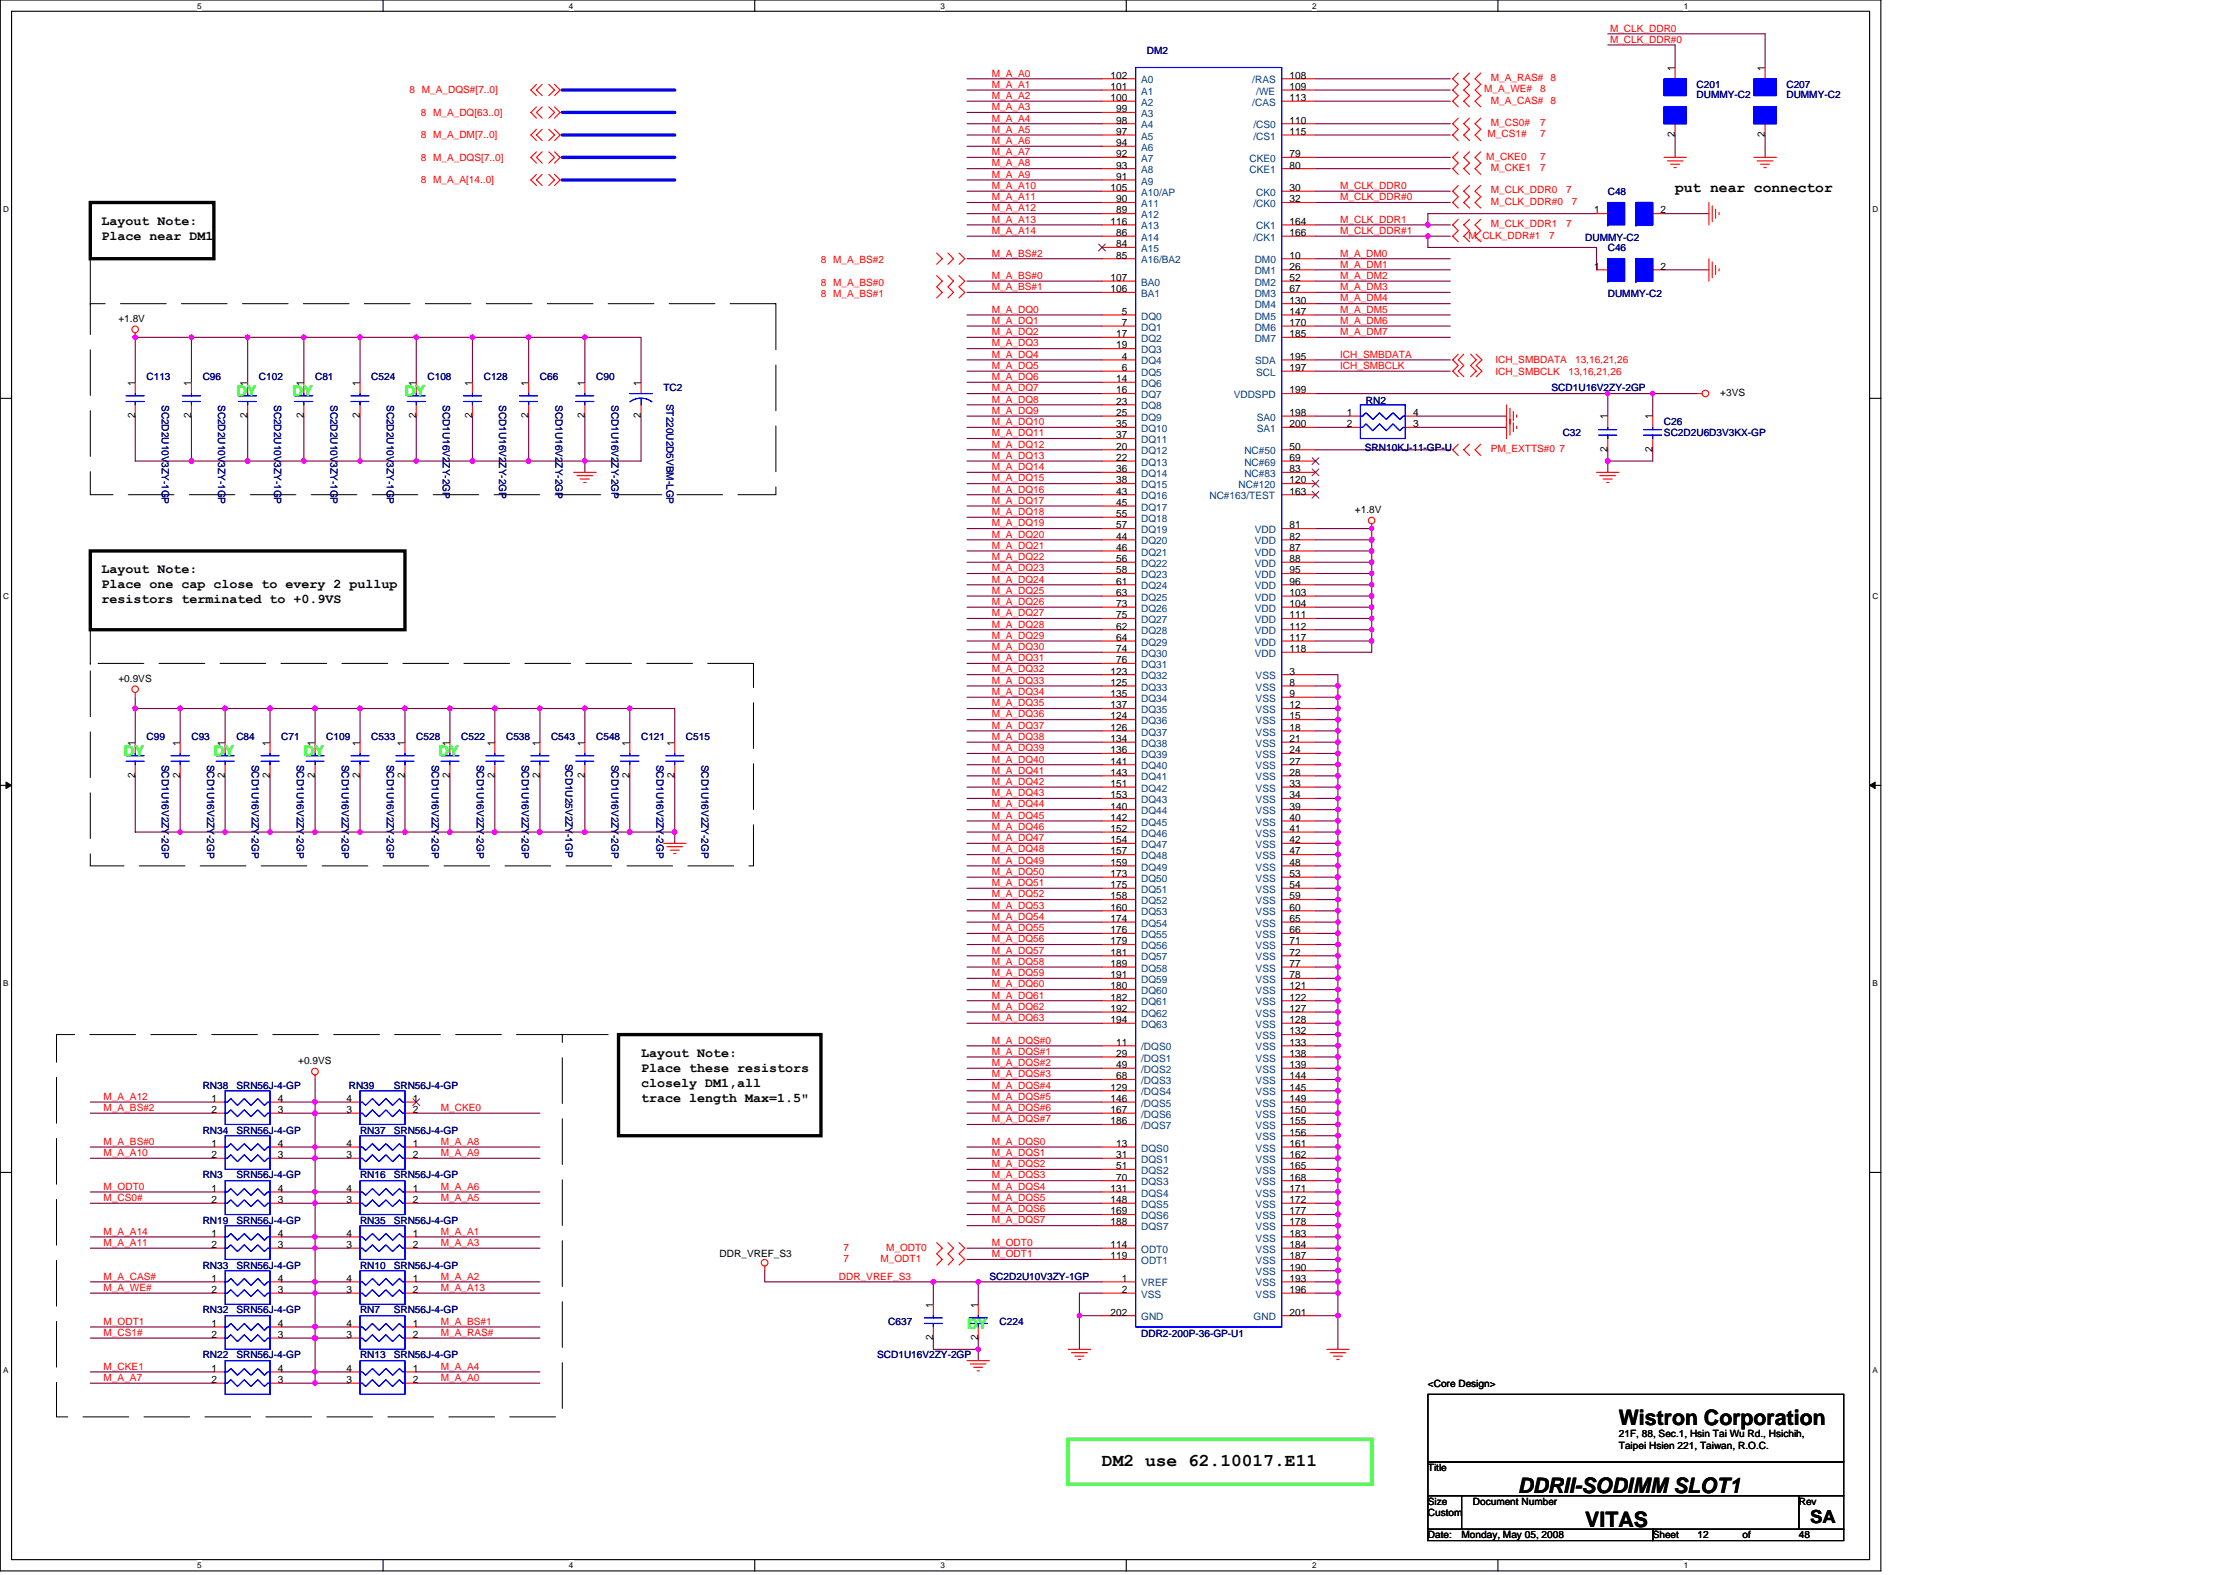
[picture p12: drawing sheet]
<svg xmlns="http://www.w3.org/2000/svg" width="297mm" height="210mm" viewBox="0 0 297 210" stroke-linecap="round" stroke-linejoin="round" font-family="sans-serif">
<defs><g id="words">
<g font-size="2.8">
<text x="215.8" y="190">Wistron Corporation</text>
<text x="202.3" y="198.9">DDRII-SODIMM SLOT1</text>
<text x="211.3" y="203.5">VITAS</text>
</g>
<g font-size="2.4">
<text x="146.9" y="195.3">DM2 use 62.10017.E11</text>
<text x="241.3" y="203">SA</text>
</g>
<text font-size="1.9" x="223.3" y="25.6">put near connector</text>
<g font-size="1.9" fill="#0f0">
<text x="31.5" y="52.8">DY</text>
<text x="39" y="52.8">DY</text>
<text x="54" y="52.8">DY</text>
<text x="16.5" y="100.7">DY</text>
<text x="28.5" y="100.7">DY</text>
<text x="40.5" y="100.7">DY</text>
<text x="58.5" y="100.7">DY</text>
<text x="128.9" y="177.2">DY</text>
</g>
<g font-size="1.8">
<text x="13.5" y="29.9">Layout Note:</text>
<text x="13.5" y="31.9">Place near DM1</text>
<text x="13.5" y="76.4">Layout Note:</text>
<text x="13.5" y="78.4">Place one cap close to every 2 pullup</text>
<text x="13.5" y="80.4">resistors terminated to +0.9VS</text>
<text x="85.5" y="140.8">Layout Note:</text>
<text x="85.5" y="142.8">Place these resistors</text>
<text x="85.5" y="144.8">closely DM1,all</text>
<text x="85.5" y="146.8">trace length Max=1.5&quot;</text>
</g>
<g font-size="1.4">
<text x="148.1" y="10.5">102</text>
<text x="148.1" y="12">101</text>
<text x="171.9" y="10.5">108</text>
<text x="171.9" y="12">109</text>
<text x="223.3" y="9.4" transform="rotate(-90 223.3 9.4)">1</text>
<text x="235.3" y="9.4" transform="rotate(-90 235.3 9.4)">1</text>
<text x="148.1" y="13.5">100</text>
<text x="148.8" y="15">99</text>
<text x="148.8" y="16.5">98</text>
<text x="148.8" y="18">97</text>
<text x="171.9" y="13.5">113</text>
<text x="171.9" y="16.5">110</text>
<text x="171.9" y="18">115</text>
<text x="148.8" y="19.5">94</text>
<text x="148.8" y="21">92</text>
<text x="148.8" y="22.5">93</text>
<text x="148.8" y="24">91</text>
<text x="171.9" y="21">79</text>
<text x="171.9" y="22.5">80</text>
<text x="223.3" y="18.3" transform="rotate(-90 223.3 18.3)">2</text>
<text x="235.3" y="18.3" transform="rotate(-90 235.3 18.3)">2</text>
<text x="148.1" y="25.5">105</text>
<text x="148.1" y="30">116</text>
<text x="148.8" y="27">90</text>
<text x="148.8" y="28.4">89</text>
<text x="171.9" y="25.5">30</text>
<text x="171.9" y="30">164</text>
<text x="171.9" y="27">32</text>
<text x="212.5" y="28.4">1</text>
<text x="221.4" y="28.4">2</text>
<text x="148.8" y="31.5">86</text>
<text x="148.8" y="33">84</text>
<text x="148.8" y="34.5">85</text>
<text x="171.9" y="31.5">166</text>
<text x="171.9" y="34.5">10</text>
<text x="171.9" y="35.9">26</text>
<text x="212.5" y="35.9">1</text>
<text x="221.4" y="35.9">2</text>
<text x="148.1" y="37.4">107</text>
<text x="148.1" y="38.9">106</text>
<text x="149.6" y="42">5</text>
<text x="171.9" y="37.4">52</text>
<text x="171.9" y="38.9">67</text>
<text x="171.9" y="40.4">130</text>
<text x="171.9" y="42">147</text>
<text x="148.8" y="44.9">17</text>
<text x="148.8" y="46.4">19</text>
<text x="149.6" y="43.4">7</text>
<text x="149.6" y="47.9">4</text>
<text x="171.9" y="47.9">195</text>
<text x="171.9" y="43.4">170</text>
<text x="171.9" y="44.9">185</text>
<text x="18" y="51.4" transform="rotate(-90 18 51.4)">1</text>
<text x="25.5" y="51.4" transform="rotate(-90 25.5 51.4)">1</text>
<text x="33" y="51.4" transform="rotate(-90 33 51.4)">1</text>
<text x="40.5" y="51.4" transform="rotate(-90 40.5 51.4)">1</text>
<text x="48" y="51.4" transform="rotate(-90 48 51.4)">1</text>
<text x="55.5" y="51.4" transform="rotate(-90 55.5 51.4)">1</text>
<text x="63" y="51.4" transform="rotate(-90 63 51.4)">1</text>
<text x="70.5" y="51.4" transform="rotate(-90 70.5 51.4)">1</text>
<text x="78" y="51.4" transform="rotate(-90 78 51.4)">1</text>
<text x="85.4" y="51.4" transform="rotate(-90 85.4 51.4)">1</text>
<text x="148.8" y="50.9">14</text>
<text x="148.8" y="52.4">16</text>
<text x="148.8" y="53.9">23</text>
<text x="149.6" y="49.4">6</text>
<text x="171.9" y="49.4">197</text>
<text x="171.9" y="52.4">199</text>
<text x="18" y="55.8" transform="rotate(-90 18 55.8)">2</text>
<text x="25.5" y="55.8" transform="rotate(-90 25.5 55.8)">2</text>
<text x="33" y="55.8" transform="rotate(-90 33 55.8)">2</text>
<text x="40.5" y="55.8" transform="rotate(-90 40.5 55.8)">2</text>
<text x="48" y="55.8" transform="rotate(-90 48 55.8)">2</text>
<text x="55.5" y="55.8" transform="rotate(-90 55.5 55.8)">2</text>
<text x="63" y="55.8" transform="rotate(-90 63 55.8)">2</text>
<text x="70.5" y="55.8" transform="rotate(-90 70.5 55.8)">2</text>
<text x="78" y="55.8" transform="rotate(-90 78 55.8)">2</text>
<text x="85.4" y="55.8" transform="rotate(-90 85.4 55.8)">2</text>
<text x="148.8" y="55.4">25</text>
<text x="148.8" y="56.9">35</text>
<text x="148.8" y="58.4">37</text>
<text x="148.8" y="59.9">20</text>
<text x="171.9" y="55.4">198</text>
<text x="171.9" y="56.9">200</text>
<text x="171.9" y="59.9">50</text>
<text x="179.6" y="55.4">1</text>
<text x="179.6" y="56.9">2</text>
<text x="188.4" y="56.9">3</text>
<text x="188.4" y="55.4">4</text>
<text x="214.3" y="55.9" transform="rotate(-90 214.3 55.9)">1</text>
<text x="220.3" y="55.9" transform="rotate(-90 220.3 55.9)">1</text>
<text x="148.8" y="61.4">22</text>
<text x="148.8" y="62.9">36</text>
<text x="148.8" y="64.4">38</text>
<text x="148.8" y="65.9">43</text>
<text x="171.9" y="65.9">163</text>
<text x="171.9" y="64.4">120</text>
<text x="171.9" y="61.4">69</text>
<text x="171.9" y="62.9">83</text>
<text x="214.3" y="60.2" transform="rotate(-90 214.3 60.2)">2</text>
<text x="220.3" y="60.2" transform="rotate(-90 220.3 60.2)">2</text>
<text x="148.8" y="67.4">45</text>
<text x="148.8" y="68.9">55</text>
<text x="148.8" y="70.4">57</text>
<text x="148.8" y="71.9">44</text>
<text x="171.9" y="70.4">81</text>
<text x="171.9" y="71.9">82</text>
<text x="148.8" y="73.4">46</text>
<text x="148.8" y="74.9">56</text>
<text x="148.8" y="76.4">58</text>
<text x="148.8" y="77.9">61</text>
<text x="171.9" y="73.4">87</text>
<text x="171.9" y="74.9">88</text>
<text x="171.9" y="76.4">95</text>
<text x="171.9" y="77.9">96</text>
<text x="148.8" y="79.4">63</text>
<text x="148.8" y="80.9">73</text>
<text x="148.8" y="82.4">75</text>
<text x="148.8" y="83.9">62</text>
<text x="171.9" y="79.4">103</text>
<text x="171.9" y="80.9">104</text>
<text x="171.9" y="82.4">111</text>
<text x="171.9" y="83.9">112</text>
<text x="148.1" y="89.9">123</text>
<text x="148.8" y="85.4">64</text>
<text x="148.8" y="86.9">74</text>
<text x="148.8" y="88.4">76</text>
<text x="171.9" y="89.9">3</text>
<text x="171.9" y="85.4">117</text>
<text x="171.9" y="86.9">118</text>
<text x="148.1" y="91.4">125</text>
<text x="148.1" y="92.9">135</text>
<text x="148.1" y="94.4">137</text>
<text x="148.1" y="95.9">124</text>
<text x="171.9" y="91.4">8</text>
<text x="171.9" y="92.9">9</text>
<text x="171.9" y="94.4">12</text>
<text x="171.9" y="95.9">15</text>
<text x="18" y="99.4" transform="rotate(-90 18 99.4)">1</text>
<text x="24" y="99.4" transform="rotate(-90 24 99.4)">1</text>
<text x="30" y="99.4" transform="rotate(-90 30 99.4)">1</text>
<text x="36" y="99.4" transform="rotate(-90 36 99.4)">1</text>
<text x="42" y="99.4" transform="rotate(-90 42 99.4)">1</text>
<text x="48" y="99.4" transform="rotate(-90 48 99.4)">1</text>
<text x="54" y="99.4" transform="rotate(-90 54 99.4)">1</text>
<text x="60" y="99.4" transform="rotate(-90 60 99.4)">1</text>
<text x="66" y="99.4" transform="rotate(-90 66 99.4)">1</text>
<text x="72" y="99.4" transform="rotate(-90 72 99.4)">1</text>
<text x="78" y="99.4" transform="rotate(-90 78 99.4)">1</text>
<text x="83.9" y="99.4" transform="rotate(-90 83.9 99.4)">1</text>
<text x="89.9" y="99.4" transform="rotate(-90 89.9 99.4)">1</text>
<text x="148.1" y="97.4">126</text>
<text x="148.1" y="98.9">134</text>
<text x="148.1" y="100.4">136</text>
<text x="148.1" y="101.9">141</text>
<text x="171.9" y="97.4">18</text>
<text x="171.9" y="98.9">21</text>
<text x="171.9" y="100.4">24</text>
<text x="171.9" y="101.9">27</text>
<text x="18" y="103.7" transform="rotate(-90 18 103.7)">2</text>
<text x="24" y="103.7" transform="rotate(-90 24 103.7)">2</text>
<text x="30" y="103.7" transform="rotate(-90 30 103.7)">2</text>
<text x="36" y="103.7" transform="rotate(-90 36 103.7)">2</text>
<text x="42" y="103.7" transform="rotate(-90 42 103.7)">2</text>
<text x="48" y="103.7" transform="rotate(-90 48 103.7)">2</text>
<text x="54" y="103.7" transform="rotate(-90 54 103.7)">2</text>
<text x="60" y="103.7" transform="rotate(-90 60 103.7)">2</text>
<text x="66" y="103.7" transform="rotate(-90 66 103.7)">2</text>
<text x="72" y="103.7" transform="rotate(-90 72 103.7)">2</text>
<text x="78" y="103.7" transform="rotate(-90 78 103.7)">2</text>
<text x="83.9" y="103.7" transform="rotate(-90 83.9 103.7)">2</text>
<text x="89.9" y="103.7" transform="rotate(-90 89.9 103.7)">2</text>
<text x="148.1" y="103.4">143</text>
<text x="148.1" y="104.9">151</text>
<text x="148.1" y="106.4">153</text>
<text x="148.1" y="107.9">140</text>
<text x="171.9" y="103.4">28</text>
<text x="171.9" y="104.9">33</text>
<text x="171.9" y="106.4">34</text>
<text x="171.9" y="107.9">39</text>
<text x="148.1" y="109.4">142</text>
<text x="148.1" y="110.9">152</text>
<text x="148.1" y="112.4">154</text>
<text x="148.1" y="113.9">157</text>
<text x="171.9" y="109.4">40</text>
<text x="171.9" y="110.9">41</text>
<text x="171.9" y="112.4">42</text>
<text x="171.9" y="113.9">47</text>
<text x="148.1" y="115.4">159</text>
<text x="148.1" y="116.9">173</text>
<text x="148.1" y="118.4">175</text>
<text x="148.1" y="119.9">158</text>
<text x="171.9" y="115.4">48</text>
<text x="171.9" y="116.9">53</text>
<text x="171.9" y="118.4">54</text>
<text x="171.9" y="119.9">59</text>
<text x="148.1" y="121.4">160</text>
<text x="148.1" y="122.9">174</text>
<text x="148.1" y="124.4">176</text>
<text x="148.1" y="125.9">179</text>
<text x="171.9" y="121.4">60</text>
<text x="171.9" y="122.9">65</text>
<text x="171.9" y="124.4">66</text>
<text x="171.9" y="125.9">71</text>
<text x="148.1" y="127.4">181</text>
<text x="148.1" y="128.9">189</text>
<text x="148.1" y="130.4">191</text>
<text x="148.1" y="131.9">180</text>
<text x="171.9" y="127.4">72</text>
<text x="171.9" y="128.9">77</text>
<text x="171.9" y="130.4">78</text>
<text x="171.9" y="131.9">121</text>
<text x="148.1" y="133.3">182</text>
<text x="148.1" y="134.9">192</text>
<text x="148.1" y="136.4">194</text>
<text x="171.9" y="133.3">122</text>
<text x="171.9" y="134.9">127</text>
<text x="171.9" y="136.4">128</text>
<text x="171.9" y="137.9">132</text>
<text x="148.8" y="139.4">11</text>
<text x="148.8" y="140.8">29</text>
<text x="148.8" y="142.3">49</text>
<text x="148.8" y="143.8">68</text>
<text x="171.9" y="139.4">133</text>
<text x="171.9" y="140.8">138</text>
<text x="171.9" y="142.3">139</text>
<text x="171.9" y="143.8">144</text>
<text x="28.2" y="146.9">1</text>
<text x="28.2" y="148.3">2</text>
<text x="37.1" y="148.3">3</text>
<text x="37.1" y="146.9">4</text>
<text x="46.2" y="148.3">3</text>
<text x="46.2" y="146.9">4</text>
<text x="55.1" y="146.9">1</text>
<text x="55.1" y="148.3">2</text>
<text x="148.1" y="145.4">129</text>
<text x="148.1" y="146.9">146</text>
<text x="148.1" y="148.3">167</text>
<text x="148.1" y="149.8">186</text>
<text x="171.9" y="145.4">145</text>
<text x="171.9" y="146.9">149</text>
<text x="171.9" y="148.3">150</text>
<text x="171.9" y="149.8">155</text>
<text x="28.2" y="152.8">1</text>
<text x="28.2" y="154.3">2</text>
<text x="37.1" y="154.3">3</text>
<text x="37.1" y="152.8">4</text>
<text x="46.2" y="154.3">3</text>
<text x="46.2" y="152.8">4</text>
<text x="55.1" y="152.8">1</text>
<text x="55.1" y="154.3">2</text>
<text x="148.8" y="152.8">13</text>
<text x="148.8" y="154.3">31</text>
<text x="148.8" y="155.8">51</text>
<text x="171.9" y="151.3">156</text>
<text x="171.9" y="152.8">161</text>
<text x="171.9" y="154.3">162</text>
<text x="171.9" y="155.8">165</text>
<text x="28.2" y="158.8">1</text>
<text x="28.2" y="160.3">2</text>
<text x="37.1" y="160.3">3</text>
<text x="37.1" y="158.8">4</text>
<text x="46.2" y="160.3">3</text>
<text x="46.2" y="158.8">4</text>
<text x="55.1" y="158.8">1</text>
<text x="55.1" y="160.3">2</text>
<text x="148.1" y="158.8">131</text>
<text x="148.1" y="160.3">148</text>
<text x="148.1" y="161.8">169</text>
<text x="148.8" y="157.3">70</text>
<text x="171.9" y="157.3">168</text>
<text x="171.9" y="158.8">171</text>
<text x="171.9" y="160.3">172</text>
<text x="171.9" y="161.8">177</text>
<text x="28.2" y="164.8">1</text>
<text x="28.2" y="166.3">2</text>
<text x="37.1" y="166.3">3</text>
<text x="37.1" y="164.8">4</text>
<text x="46.2" y="166.3">3</text>
<text x="46.2" y="164.8">4</text>
<text x="55.1" y="164.8">1</text>
<text x="55.1" y="166.3">2</text>
<text x="148.1" y="163.3">188</text>
<text x="148.1" y="166.3">114</text>
<text x="148.1" y="167.8">119</text>
<text x="171.9" y="163.3">178</text>
<text x="171.9" y="164.8">183</text>
<text x="171.9" y="166.3">184</text>
<text x="171.9" y="167.8">187</text>
<text x="28.2" y="170.8">1</text>
<text x="28.2" y="172.3">2</text>
<text x="37.1" y="172.3">3</text>
<text x="37.1" y="170.8">4</text>
<text x="46.2" y="172.3">3</text>
<text x="46.2" y="170.8">4</text>
<text x="55.1" y="170.8">1</text>
<text x="55.1" y="172.3">2</text>
<text x="149.6" y="170.8">1</text>
<text x="149.6" y="172.3">2</text>
<text x="171.9" y="169.3">190</text>
<text x="171.9" y="170.8">193</text>
<text x="171.9" y="172.3">196</text>
<text x="28.2" y="176.8">1</text>
<text x="28.2" y="178.3">2</text>
<text x="37.1" y="178.3">3</text>
<text x="37.1" y="176.8">4</text>
<text x="46.2" y="178.3">3</text>
<text x="46.2" y="176.8">4</text>
<text x="55.1" y="176.8">1</text>
<text x="55.1" y="178.3">2</text>
<text x="124.4" y="178.6" transform="rotate(-90 124.4 178.6)">2</text>
<text x="124.4" y="174.3" transform="rotate(-90 124.4 174.3)">1</text>
<text x="130.4" y="178.6" transform="rotate(-90 130.4 178.6)">2</text>
<text x="130.4" y="174.3" transform="rotate(-90 130.4 174.3)">1</text>
<text x="148.1" y="175.3">202</text>
<text x="171.9" y="175.3">201</text>
<text x="28.2" y="182.8">1</text>
<text x="28.2" y="184.3">2</text>
<text x="37.1" y="184.3">3</text>
<text x="37.1" y="182.8">4</text>
<text x="46.2" y="184.3">3</text>
<text x="46.2" y="182.8">4</text>
<text x="55.1" y="182.8">1</text>
<text x="55.1" y="184.3">2</text>
</g>
<g font-size="1.4" fill="#004080">
<text x="152.1" y="11.1">A0</text>
<text x="167" y="11.1">/RAS</text>
<text x="152.1" y="12.6">A1</text>
<text x="152.1" y="14.1">A2</text>
<text x="152.1" y="15.6">A3</text>
<text x="152.1" y="17.1">A4</text>
<text x="167" y="14.1">/CAS</text>
<text x="167.1" y="17.1">/CS0</text>
<text x="167.5" y="12.6">/WE</text>
<text x="152.1" y="18.6">A5</text>
<text x="152.1" y="20.1">A6</text>
<text x="152.1" y="21.6">A7</text>
<text x="152.1" y="23.1">A8</text>
<text x="166.6" y="21.6">CKE0</text>
<text x="166.6" y="23.1">CKE1</text>
<text x="167.1" y="18.6">/CS1</text>
<text x="152.1" y="24.6">A9</text>
<text x="152.1" y="26.1">A10/AP</text>
<text x="152.1" y="27.6">A11</text>
<text x="152.1" y="29.1">A12</text>
<text x="167.1" y="27.6">/CK0</text>
<text x="167.5" y="26.1">CK0</text>
<text x="152.1" y="30.6">A13</text>
<text x="152.1" y="32.1">A14</text>
<text x="152.1" y="33.6">A15</text>
<text x="152.1" y="35.1">A16/BA2</text>
<text x="167.1" y="32.1">/CK1</text>
<text x="167.3" y="35.1">DM0</text>
<text x="167.5" y="30.6">CK1</text>
<text x="152.1" y="38.1">BA0</text>
<text x="152.1" y="39.6">BA1</text>
<text x="167.3" y="36.6">DM1</text>
<text x="167.3" y="38.1">DM2</text>
<text x="167.3" y="39.6">DM3</text>
<text x="167.3" y="41.1">DM4</text>
<text x="152.1" y="42.6">DQ0</text>
<text x="152.1" y="44.1">DQ1</text>
<text x="152.1" y="45.6">DQ2</text>
<text x="152.1" y="47.1">DQ3</text>
<text x="167.3" y="42.6">DM5</text>
<text x="167.3" y="44.1">DM6</text>
<text x="167.3" y="45.6">DM7</text>
<text x="152.1" y="48.6">DQ4</text>
<text x="152.1" y="50.1">DQ5</text>
<text x="152.1" y="51.6">DQ6</text>
<text x="152.1" y="53.1">DQ7</text>
<text x="164.5" y="53.1">VDDSPD</text>
<text x="167.3" y="48.6">SDA</text>
<text x="167.5" y="50.1">SCL</text>
<text x="152.1" y="54.6">DQ8</text>
<text x="152.1" y="56.1">DQ9</text>
<text x="152.1" y="57.6">DQ10</text>
<text x="152.1" y="59.1">DQ11</text>
<text x="167.6" y="56.1">SA0</text>
<text x="167.6" y="57.6">SA1</text>
<text x="152.1" y="60.6">DQ12</text>
<text x="152.1" y="62.1">DQ13</text>
<text x="152.1" y="63.6">DQ14</text>
<text x="152.1" y="65.1">DQ15</text>
<text x="165.1" y="65.1">NC#120</text>
<text x="165.9" y="60.6">NC#50</text>
<text x="165.9" y="62.1">NC#69</text>
<text x="165.9" y="63.6">NC#83</text>
<text x="152.1" y="66.5">DQ16</text>
<text x="152.1" y="68.1">DQ17</text>
<text x="152.1" y="69.6">DQ18</text>
<text x="152.1" y="71.1">DQ19</text>
<text x="161.2" y="66.5">NC#163/TEST</text>
<text x="167.3" y="71.1">VDD</text>
<text x="152.1" y="72.6">DQ20</text>
<text x="152.1" y="74">DQ21</text>
<text x="152.1" y="75.5">DQ22</text>
<text x="152.1" y="77">DQ23</text>
<text x="167.3" y="72.6">VDD</text>
<text x="167.3" y="74">VDD</text>
<text x="167.3" y="75.5">VDD</text>
<text x="167.3" y="77">VDD</text>
<text x="152.1" y="78.5">DQ24</text>
<text x="152.1" y="80.1">DQ25</text>
<text x="152.1" y="81.5">DQ26</text>
<text x="152.1" y="83">DQ27</text>
<text x="167.3" y="78.5">VDD</text>
<text x="167.3" y="80.1">VDD</text>
<text x="167.3" y="81.5">VDD</text>
<text x="167.3" y="83">VDD</text>
<text x="152.1" y="84.5">DQ28</text>
<text x="152.1" y="86">DQ29</text>
<text x="152.1" y="87.5">DQ30</text>
<text x="152.1" y="89">DQ31</text>
<text x="167.3" y="84.5">VDD</text>
<text x="167.3" y="86">VDD</text>
<text x="167.3" y="87.5">VDD</text>
<text x="152.1" y="90.5">DQ32</text>
<text x="152.1" y="92">DQ33</text>
<text x="152.1" y="93.5">DQ34</text>
<text x="152.1" y="95">DQ35</text>
<text x="167.4" y="90.5">VSS</text>
<text x="167.4" y="92">VSS</text>
<text x="167.4" y="93.5">VSS</text>
<text x="167.4" y="95">VSS</text>
<text x="152.1" y="96.5">DQ36</text>
<text x="152.1" y="98">DQ37</text>
<text x="152.1" y="99.5">DQ38</text>
<text x="152.1" y="101">DQ39</text>
<text x="167.4" y="96.5">VSS</text>
<text x="167.4" y="98">VSS</text>
<text x="167.4" y="99.5">VSS</text>
<text x="167.4" y="101">VSS</text>
<text x="152.1" y="102.5">DQ40</text>
<text x="152.1" y="104">DQ41</text>
<text x="152.1" y="105.5">DQ42</text>
<text x="152.1" y="107">DQ43</text>
<text x="167.4" y="102.5">VSS</text>
<text x="167.4" y="104">VSS</text>
<text x="167.4" y="105.5">VSS</text>
<text x="167.4" y="107">VSS</text>
<text x="152.1" y="108.5">DQ44</text>
<text x="152.1" y="110">DQ45</text>
<text x="152.1" y="111.5">DQ46</text>
<text x="152.1" y="113">DQ47</text>
<text x="167.4" y="108.5">VSS</text>
<text x="167.4" y="110">VSS</text>
<text x="167.4" y="111.5">VSS</text>
<text x="167.4" y="113">VSS</text>
<text x="152.1" y="114.5">DQ48</text>
<text x="152.1" y="116">DQ49</text>
<text x="152.1" y="117.5">DQ50</text>
<text x="152.1" y="119">DQ51</text>
<text x="167.4" y="114.5">VSS</text>
<text x="167.4" y="116">VSS</text>
<text x="167.4" y="117.5">VSS</text>
<text x="167.4" y="119">VSS</text>
<text x="152.1" y="120.5">DQ52</text>
<text x="152.1" y="122">DQ53</text>
<text x="152.1" y="123.5">DQ54</text>
<text x="152.1" y="125">DQ55</text>
<text x="167.4" y="120.5">VSS</text>
<text x="167.4" y="122">VSS</text>
<text x="167.4" y="123.5">VSS</text>
<text x="167.4" y="125">VSS</text>
<text x="152.1" y="126.5">DQ56</text>
<text x="152.1" y="128">DQ57</text>
<text x="152.1" y="129.5">DQ58</text>
<text x="152.1" y="131">DQ59</text>
<text x="167.4" y="126.5">VSS</text>
<text x="167.4" y="128">VSS</text>
<text x="167.4" y="129.5">VSS</text>
<text x="167.4" y="131">VSS</text>
<text x="152.1" y="132.5">DQ60</text>
<text x="152.1" y="134">DQ61</text>
<text x="152.1" y="135.5">DQ62</text>
<text x="152.1" y="137">DQ63</text>
<text x="167.4" y="132.5">VSS</text>
<text x="167.4" y="134">VSS</text>
<text x="167.4" y="135.5">VSS</text>
<text x="167.4" y="137">VSS</text>
<text x="152.1" y="140">/DQS0</text>
<text x="152.1" y="141.5">/DQS1</text>
<text x="152.1" y="143">/DQS2</text>
<text x="167.4" y="138.5">VSS</text>
<text x="167.4" y="140">VSS</text>
<text x="167.4" y="141.5">VSS</text>
<text x="167.4" y="143">VSS</text>
<text x="152.1" y="144.5">/DQS3</text>
<text x="152.1" y="146">/DQS4</text>
<text x="152.1" y="147.5">/DQS5</text>
<text x="152.1" y="149">/DQS6</text>
<text x="167.4" y="144.5">VSS</text>
<text x="167.4" y="146">VSS</text>
<text x="167.4" y="147.5">VSS</text>
<text x="167.4" y="149">VSS</text>
<text x="152.1" y="150.5">/DQS7</text>
<text x="152.1" y="153.5">DQS0</text>
<text x="152.1" y="155">DQS1</text>
<text x="167.4" y="150.5">VSS</text>
<text x="167.4" y="152">VSS</text>
<text x="167.4" y="153.5">VSS</text>
<text x="167.4" y="155">VSS</text>
<text x="152.1" y="156.5">DQS2</text>
<text x="152.1" y="158">DQS3</text>
<text x="152.1" y="159.5">DQS4</text>
<text x="152.1" y="161">DQS5</text>
<text x="167.4" y="156.5">VSS</text>
<text x="167.4" y="158">VSS</text>
<text x="167.4" y="159.5">VSS</text>
<text x="167.4" y="161">VSS</text>
<text x="152.1" y="162.5">DQS6</text>
<text x="152.1" y="164">DQS7</text>
<text x="152.1" y="167">ODT0</text>
<text x="167.4" y="162.5">VSS</text>
<text x="167.4" y="164">VSS</text>
<text x="167.4" y="165.5">VSS</text>
<text x="167.4" y="167">VSS</text>
<text x="152.1" y="168.5">ODT1</text>
<text x="152.1" y="171.4">VREF</text>
<text x="152.1" y="173">VSS</text>
<text x="167.4" y="168.5">VSS</text>
<text x="167.4" y="170">VSS</text>
<text x="167.4" y="171.4">VSS</text>
<text x="167.4" y="173">VSS</text>
<text x="152.1" y="176">GND</text>
<text x="167.1" y="176">GND</text>
</g>
<g font-size="1.3" fill="#f00">
<text x="214.6" y="5.7">M_CLK_DDR#0</text>
<text x="214.6" y="4.2">M_CLK_DDR0</text>
<text x="132.2" y="10.2">M_A_A0</text>
<text x="132.2" y="11.7">M_A_A1</text>
<text x="198.8" y="10.8">M_A_RAS#</text>
<text x="206.7" y="10.8">8</text>
<text x="54.6" y="12.4">8 M_A_DQS#[7..0]</text>
<text x="56.1" y="15.5">8 M_A_DQ[63..0]</text>
<text x="132.2" y="13.2">M_A_A2</text>
<text x="132.2" y="14.7">M_A_A3</text>
<text x="132.2" y="16.2">M_A_A4</text>
<text x="132.2" y="17.7">M_A_A5</text>
<text x="197.9" y="12.3">M_A_WE#</text>
<text x="198.8" y="16.8">M_CS0#</text>
<text x="198.8" y="13.8">M_A_CAS#</text>
<text x="205.4" y="16.8">7</text>
<text x="205.4" y="12.3">8</text>
<text x="206.7" y="13.8">8</text>
<text x="56.1" y="18.4">8 M_A_DM[7..0]</text>
<text x="56.1" y="21.4">8 M_A_DQS[7..0]</text>
<text x="132.2" y="19.2">M_A_A6</text>
<text x="132.2" y="20.7">M_A_A7</text>
<text x="132.2" y="22.2">M_A_A8</text>
<text x="132.2" y="23.7">M_A_A9</text>
<text x="198.2" y="21.3">M_CKE0</text>
<text x="198.3" y="18.3">M_CS1#</text>
<text x="198.8" y="22.8">M_CKE1</text>
<text x="205.4" y="18.3">7</text>
<text x="205.4" y="22.8">7</text>
<text x="205.4" y="21.3">7</text>
<text x="56.1" y="24.4">8 M_A_A[14..0]</text>
<text x="132.2" y="25.2">M_A_A10</text>
<text x="132.2" y="26.7">M_A_A11</text>
<text x="132.2" y="28.2">M_A_A12</text>
<text x="132.2" y="29.7">M_A_A13</text>
<text x="178.7" y="29.7">M_CLK_DDR1</text>
<text x="178.7" y="25.2">M_CLK_DDR0</text>
<text x="178.7" y="26.7">M_CLK_DDR#0</text>
<text x="198.8" y="27.3">M_CLK_DDR#0</text>
<text x="198.8" y="25.8">M_CLK_DDR0</text>
<text x="208.8" y="25.8">7</text>
<text x="209.5" y="27.3">7</text>
<text x="109.4" y="35.1">8 M_A_BS#2</text>
<text x="132.2" y="31.2">M_A_A14</text>
<text x="132.2" y="34.2">M_A_BS#2</text>
<text x="178.7" y="34.2">M_A_DM0</text>
<text x="178.7" y="35.7">M_A_DM1</text>
<text x="178.7" y="31.2">M_CLK_DDR#1</text>
<text x="195.8" y="31.8">M_CLK_DDR#1</text>
<text x="198.8" y="30.3">M_CLK_DDR1</text>
<text x="206.5" y="31.8">7</text>
<text x="208.8" y="30.3">7</text>
<text x="109.4" y="38.1">8 M_A_BS#0</text>
<text x="109.4" y="39.6">8 M_A_BS#1</text>
<text x="132.2" y="38.7">M_A_BS#1</text>
<text x="132.2" y="41.7">M_A_DQ0</text>
<text x="132.2" y="37.2">M_A_BS#0</text>
<text x="178.7" y="40.2">M_A_DM4</text>
<text x="178.7" y="41.7">M_A_DM5</text>
<text x="178.7" y="37.2">M_A_DM2</text>
<text x="178.7" y="38.7">M_A_DM3</text>
<text x="132.2" y="43.2">M_A_DQ1</text>
<text x="132.2" y="44.7">M_A_DQ2</text>
<text x="132.2" y="46.2">M_A_DQ3</text>
<text x="132.2" y="47.7">M_A_DQ4</text>
<text x="178.7" y="43.2">M_A_DM6</text>
<text x="178.7" y="44.7">M_A_DM7</text>
<text x="178.7" y="47.7">ICH_SMBDATA</text>
<text x="132.2" y="49.2">M_A_DQ5</text>
<text x="132.2" y="50.7">M_A_DQ6</text>
<text x="132.2" y="52.2">M_A_DQ7</text>
<text x="132.2" y="53.7">M_A_DQ8</text>
<text x="178.7" y="49.2">ICH_SMBCLK</text>
<text x="199.4" y="48.4">ICH_SMBDATA</text>
<text x="199.4" y="49.9">ICH_SMBCLK</text>
<text x="209.1" y="49.9">13,16,21,26</text>
<text x="210" y="48.4">13,16,21,26</text>
<text x="132.2" y="55.2">M_A_DQ9</text>
<text x="132.2" y="56.7">M_A_DQ10</text>
<text x="132.2" y="58.1">M_A_DQ11</text>
<text x="132.2" y="59.6">M_A_DQ12</text>
<text x="132.2" y="61.2">M_A_DQ13</text>
<text x="132.2" y="62.7">M_A_DQ14</text>
<text x="132.2" y="64.2">M_A_DQ15</text>
<text x="132.2" y="65.6">M_A_DQ16</text>
<text x="198.8" y="60.3">PM_EXTTS#0 7</text>
<text x="132.2" y="67.1">M_A_DQ17</text>
<text x="132.2" y="68.6">M_A_DQ18</text>
<text x="132.2" y="70.1">M_A_DQ19</text>
<text x="132.2" y="71.6">M_A_DQ20</text>
<text x="132.2" y="73.1">M_A_DQ21</text>
<text x="132.2" y="74.6">M_A_DQ22</text>
<text x="132.2" y="76.1">M_A_DQ23</text>
<text x="132.2" y="77.6">M_A_DQ24</text>
<text x="132.2" y="79.1">M_A_DQ25</text>
<text x="132.2" y="80.6">M_A_DQ26</text>
<text x="132.2" y="82.1">M_A_DQ27</text>
<text x="132.2" y="83.6">M_A_DQ28</text>
<text x="132.2" y="85.1">M_A_DQ29</text>
<text x="132.2" y="86.6">M_A_DQ30</text>
<text x="132.2" y="88.1">M_A_DQ31</text>
<text x="132.2" y="89.6">M_A_DQ32</text>
<text x="132.2" y="91.1">M_A_DQ33</text>
<text x="132.2" y="92.6">M_A_DQ34</text>
<text x="132.2" y="94.1">M_A_DQ35</text>
<text x="132.2" y="95.6">M_A_DQ36</text>
<text x="132.2" y="97.1">M_A_DQ37</text>
<text x="132.2" y="98.6">M_A_DQ38</text>
<text x="132.2" y="100.1">M_A_DQ39</text>
<text x="132.2" y="101.6">M_A_DQ40</text>
<text x="132.2" y="103.1">M_A_DQ41</text>
<text x="132.2" y="104.6">M_A_DQ42</text>
<text x="132.2" y="106.1">M_A_DQ43</text>
<text x="132.2" y="107.6">M_A_DQ44</text>
<text x="132.2" y="109.1">M_A_DQ45</text>
<text x="132.2" y="110.6">M_A_DQ46</text>
<text x="132.2" y="112.1">M_A_DQ47</text>
<text x="132.2" y="113.6">M_A_DQ48</text>
<text x="132.2" y="115.1">M_A_DQ49</text>
<text x="132.2" y="116.6">M_A_DQ50</text>
<text x="132.2" y="118.1">M_A_DQ51</text>
<text x="132.2" y="119.6">M_A_DQ52</text>
<text x="132.2" y="121.1">M_A_DQ53</text>
<text x="132.2" y="122.6">M_A_DQ54</text>
<text x="132.2" y="124.1">M_A_DQ55</text>
<text x="132.2" y="125.6">M_A_DQ56</text>
<text x="132.2" y="127.1">M_A_DQ57</text>
<text x="132.2" y="128.6">M_A_DQ58</text>
<text x="132.2" y="130.1">M_A_DQ59</text>
<text x="132.2" y="131.6">M_A_DQ60</text>
<text x="132.2" y="133.1">M_A_DQ61</text>
<text x="132.2" y="134.6">M_A_DQ62</text>
<text x="132.2" y="136.1">M_A_DQ63</text>
<text x="132.2" y="139.1">M_A_DQS#0</text>
<text x="132.2" y="140.6">M_A_DQS#1</text>
<text x="132.2" y="142.1">M_A_DQS#2</text>
<text x="132.2" y="143.6">M_A_DQS#3</text>
<text x="13.8" y="148.1">M_A_BS#2</text>
<text x="13.8" y="146.6">M_A_A12</text>
<text x="58.8" y="148.1">M_CKE0</text>
<text x="132.2" y="148.1">M_A_DQS#6</text>
<text x="132.2" y="149.6">M_A_DQS#7</text>
<text x="132.2" y="145.1">M_A_DQS#4</text>
<text x="132.2" y="146.6">M_A_DQS#5</text>
<text x="13.8" y="152.6">M_A_BS#0</text>
<text x="13.8" y="154.1">M_A_A10</text>
<text x="58.8" y="152.6">M_A_A8</text>
<text x="58.8" y="154.1">M_A_A9</text>
<text x="132.2" y="152.6">M_A_DQS0</text>
<text x="132.2" y="154.1">M_A_DQS1</text>
<text x="132.2" y="155.6">M_A_DQS2</text>
<text x="13.8" y="158.6">M_ODT0</text>
<text x="13.8" y="160.1">M_CS0#</text>
<text x="58.8" y="158.6">M_A_A6</text>
<text x="58.8" y="160.1">M_A_A5</text>
<text x="132.2" y="157.1">M_A_DQS3</text>
<text x="132.2" y="158.6">M_A_DQS4</text>
<text x="132.2" y="160.1">M_A_DQS5</text>
<text x="132.2" y="161.6">M_A_DQS6</text>
<text x="13.8" y="166.1">M_A_A11</text>
<text x="13.8" y="164.5">M_A_A14</text>
<text x="58.8" y="164.5">M_A_A1</text>
<text x="58.8" y="166.1">M_A_A3</text>
<text x="112.4" y="166.7">7</text>
<text x="118.1" y="166.7">M_ODT0</text>
<text x="132.2" y="163">M_A_DQS7</text>
<text x="132.2" y="166.1">M_ODT0</text>
<text x="132.2" y="167.6">M_ODT1</text>
<text x="13.8" y="170.5">M_A_CAS#</text>
<text x="13.8" y="172">M_A_WE#</text>
<text x="58.8" y="170.5">M_A_A2</text>
<text x="58.8" y="172">M_A_A13</text>
<text x="111.8" y="170.5">DDR_VREF_S3</text>
<text x="112.4" y="168.1">7</text>
<text x="117.4" y="168.1">M_ODT1</text>
<text x="13.8" y="176.6">M_ODT1</text>
<text x="13.8" y="178">M_CS1#</text>
<text x="58.8" y="176.6">M_A_BS#1</text>
<text x="58.8" y="178">M_A_RAS#</text>
<text x="13.8" y="182.5">M_CKE1</text>
<text x="13.8" y="184">M_A_A7</text>
<text x="58.8" y="184">M_A_A0</text>
<text x="58.8" y="182.5">M_A_A4</text>
</g>
<g font-size="1.3" fill="#000080">
<text x="152.9" y="7.2">DM2</text>
<text x="226.2" y="11.7">C201</text>
<text x="238.2" y="11.7">C207</text>
<text x="226.2" y="13.1">DUMMY-C2</text>
<text x="238.2" y="13.1">DUMMY-C2</text>
<text x="214.4" y="25.9">C48</text>
<text x="211.3" y="32.1">DUMMY-C2</text>
<text x="214.4" y="33.4">C46</text>
<text x="214.4" y="39.6">DUMMY-C2</text>
<text x="19.5" y="50.7">C113</text>
<text x="21.6" y="54" transform="rotate(90 21.6 54)">SC2D2U10V3ZY-1GP</text>
<text x="27" y="50.7">C96</text>
<text x="29.1" y="54" transform="rotate(90 29.1 54)">SC2D2U10V3ZY-1GP</text>
<text x="34.5" y="50.7">C102</text>
<text x="36.6" y="54" transform="rotate(90 36.6 54)">SC2D2U10V3ZY-1GP</text>
<text x="42" y="50.7">C81</text>
<text x="44.1" y="54" transform="rotate(90 44.1 54)">SC2D2U10V3ZY-1GP</text>
<text x="49.5" y="50.7">C524</text>
<text x="51.6" y="54" transform="rotate(90 51.6 54)">SC2D2U10V3ZY-1GP</text>
<text x="57" y="50.7">C108</text>
<text x="59.1" y="54" transform="rotate(90 59.1 54)">SCD1U16V2ZY-2GP</text>
<text x="64.5" y="50.7">C128</text>
<text x="66.5" y="54" transform="rotate(90 66.5 54)">SCD1U16V2ZY-2GP</text>
<text x="72" y="50.7">C66</text>
<text x="74" y="54" transform="rotate(90 74 54)">SCD1U16V2ZY-2GP</text>
<text x="79.5" y="50.7">C90</text>
<text x="81.5" y="54" transform="rotate(90 81.5 54)">SCD1U16V2ZY-2GP</text>
<text x="88.5" y="52.2">TC2</text>
<text x="88.9" y="53.8" transform="rotate(90 88.9 53.8)">ST220U2D5VBM-LGP</text>
<text x="182.1" y="53.8">RN2</text>
<text x="206.9" y="52.2">SCD1U16V2ZY-2GP</text>
<text x="208.3" y="58.2">C32</text>
<text x="221.8" y="56.7">C26</text>
<text x="221.8" y="58.2">SC2D2U6D3V3KX-GP</text>
<text x="182" y="60.1">SRN10KJ-11-GP-U</text>
<text x="19.5" y="98.6">C99</text>
<text x="21.6" y="101.9" transform="rotate(90 21.6 101.9)">SCD1U16V2ZY-2GP</text>
<text x="25.5" y="98.6">C93</text>
<text x="27.6" y="101.9" transform="rotate(90 27.6 101.9)">SCD1U16V2ZY-2GP</text>
<text x="31.5" y="98.6">C84</text>
<text x="33.6" y="101.9" transform="rotate(90 33.6 101.9)">SCD1U16V2ZY-2GP</text>
<text x="37.5" y="98.6">C71</text>
<text x="39.6" y="101.9" transform="rotate(90 39.6 101.9)">SCD1U16V2ZY-2GP</text>
<text x="43.5" y="98.6">C109</text>
<text x="45.6" y="101.9" transform="rotate(90 45.6 101.9)">SCD1U16V2ZY-2GP</text>
<text x="49.5" y="98.6">C533</text>
<text x="51.6" y="101.9" transform="rotate(90 51.6 101.9)">SCD1U16V2ZY-2GP</text>
<text x="55.5" y="98.6">C528</text>
<text x="57.6" y="101.9" transform="rotate(90 57.6 101.9)">SCD1U16V2ZY-2GP</text>
<text x="61.5" y="98.6">C522</text>
<text x="63.6" y="101.9" transform="rotate(90 63.6 101.9)">SCD1U16V2ZY-2GP</text>
<text x="67.5" y="98.6">C538</text>
<text x="69.6" y="101.9" transform="rotate(90 69.6 101.9)">SCD1U16V2ZY-2GP</text>
<text x="73.5" y="98.6">C543</text>
<text x="75.4" y="101.8" transform="rotate(90 75.4 101.8)">SCD1U25V2ZY-1GP</text>
<text x="79.5" y="98.6">C548</text>
<text x="81.5" y="101.9" transform="rotate(90 81.5 101.9)">SCD1U16V2ZY-2GP</text>
<text x="85.5" y="98.6">C121</text>
<text x="87.5" y="101.9" transform="rotate(90 87.5 101.9)">SCD1U16V2ZY-2GP</text>
<text x="91.5" y="98.6">C515</text>
<text x="93.5" y="101.9" transform="rotate(90 93.5 101.9)">SCD1U16V2ZY-2GP</text>
<text x="27" y="145.1">RN38</text>
<text x="31.5" y="145.1">SRN56J-4-GP</text>
<text x="46.5" y="145.1">RN39</text>
<text x="52.5" y="145.1">SRN56J-4-GP</text>
<text x="27" y="151.1">RN34</text>
<text x="31.5" y="151.1">SRN56J-4-GP</text>
<text x="48" y="151.1">RN37</text>
<text x="52.5" y="151.1">SRN56J-4-GP</text>
<text x="27" y="157.1">RN3</text>
<text x="31.5" y="157.1">SRN56J-4-GP</text>
<text x="48" y="157.1">RN16</text>
<text x="52.5" y="157.1">SRN56J-4-GP</text>
<text x="27" y="163.1">RN19</text>
<text x="31.5" y="163.1">SRN56J-4-GP</text>
<text x="48" y="163.1">RN35</text>
<text x="52.5" y="163.1">SRN56J-4-GP</text>
<text x="27" y="169.1">RN33</text>
<text x="31.5" y="169.1">SRN56J-4-GP</text>
<text x="48" y="169.1">RN10</text>
<text x="52.5" y="169.1">SRN56J-4-GP</text>
<text x="131.9" y="170.6">SC2D2U10V3ZY-1GP</text>
<text x="27" y="175">RN32</text>
<text x="31.5" y="175">SRN56J-4-GP</text>
<text x="48" y="175">RN7</text>
<text x="52.5" y="175">SRN56J-4-GP</text>
<text x="118.4" y="176.6">C637</text>
<text x="133.3" y="176.6">C224</text>
<text x="152.1" y="178.2">DDR2-200P-36-GP-U1</text>
<text x="27" y="181">RN22</text>
<text x="31.5" y="181">SRN56J-4-GP</text>
<text x="48" y="181">RN13</text>
<text x="52.5" y="181">SRN56J-4-GP</text>
<text x="116.9" y="181">SCD1U16V2ZY-2GP</text>
</g>
<g font-size="1.3">
<text x="15.8" y="42.9">+1.8V</text>
<text x="229.3" y="52.8">+3VS</text>
<text x="180.6" y="68.3">+1.8V</text>
<text x="15.8" y="90.8">+0.9VS</text>
<text x="39.7" y="141.8">+0.9VS</text>
<text x="95.9" y="167.6">DDR_VREF_S3</text>
<text x="190.4" y="184.8">&lt;Core Design&gt;</text>
<text x="215.8" y="191.5">21F, 88, Sec.1, Hsin Tai Wu Rd., Hsichih,</text>
<text x="190.4" y="196">Title</text>
<text x="215.8" y="193.1">Taipei Hsien 221, Taiwan, R.O.C.</text>
<text x="190.4" y="202">Custom</text>
<text x="190.4" y="200.5">Size</text>
<text x="196.4" y="200.5">Document Number</text>
<text x="239.8" y="200.5">Rev</text>
<text x="190.4" y="205">Date:</text>
<text x="194.9" y="205">Monday, May 05, 2008</text>
<text x="220.3" y="205">Sheet</text>
<text x="226.3" y="205">12</text>
<text x="232.3" y="205">of</text>
<text x="239.8" y="205">48</text>
</g>
<g font-size="1.1">
<text x="26.3" y="1.1">5</text>
<text x="75.8" y="1.1">4</text>
<text x="125.4" y="1.1">3</text>
<text x="174.9" y="1.1">2</text>
<text x="224.5" y="1.1">1</text>
<text x=".4" y="28.3">D</text>
<text x="249.6" y="28.3">D</text>
<text x=".4" y="79.8">C</text>
<text x="249.6" y="79.8">C</text>
<text x=".4" y="131.4">B</text>
<text x="249.6" y="131.4">B</text>
<text x=".4" y="183">A</text>
<text x="249.6" y="183">A</text>
<text x="26.3" y="209">5</text>
<text x="75.8" y="209">4</text>
<text x="125.4" y="209">3</text>
<text x="174.9" y="209">2</text>
<text x="224.5" y="209">1</text>
</g>
</g></defs>
<path d="M0 0h250.8v209.4h-250.8zM1.5 1.5h247.8v206.4h-247.8z" fill="none" stroke="#000" stroke-width=".15"/>
<g fill="#fff">
<path d="M26.3 .2h.6v1.2h-.6z"/>
<path d="M26.3 208h.6v1.2h-.6z"/>
</g>
<path d="M51.1 0v1.5M51.1 207.9v1.5" fill="none" stroke="#000" stroke-width=".15"/>
<g fill="#fff">
<path d="M75.8 .2h.6v1.2h-.6z"/>
<path d="M75.8 208h.6v1.2h-.6z"/>
</g>
<path d="M100.6 0v1.5M100.6 207.9v1.5" fill="none" stroke="#000" stroke-width=".15"/>
<g fill="#fff">
<path d="M125.4 .2h.6v1.2h-.6z"/>
<path d="M125.4 208h.6v1.2h-.6z"/>
</g>
<path d="M150.2 0v1.5M150.2 207.9v1.5" fill="none" stroke="#000" stroke-width=".15"/>
<g fill="#fff">
<path d="M174.9 .2h.6v1.2h-.6z"/>
<path d="M174.9 208h.6v1.2h-.6z"/>
</g>
<path d="M199.7 0v1.5M199.7 207.9v1.5" fill="none" stroke="#000" stroke-width=".15"/>
<g fill="#fff">
<path d="M224.5 .2h.6v1.2h-.6z"/>
<path d="M224.5 208h.6v1.2h-.6z"/>
<path d="M.4 27.3h.8v1.2h-.8z"/>
<path d="M249.6 27.3h.8v1.2h-.8z"/>
<path d="M.4 78.9h.8v1.2h-.8z"/>
<path d="M249.6 78.9h.8v1.2h-.8z"/>
</g>
<path d="M0 53.1h1.5M249.3 53.1h1.5" fill="none" stroke="#000" stroke-width=".15"/>
<g fill="#fff">
<path d="M.4 130.5h.7v1.2h-.7z"/>
<path d="M249.6 130.5h.7v1.2h-.7z"/>
</g>
<path d="M0 104.7h1.5M249.3 104.7h1.5" fill="none" stroke="#000" stroke-width=".15"/>
<path d="M.8 104.2l.7 .5-.7 .4zM249.3 104.7l.7-.5v.9z" fill="#000" stroke="#000" stroke-width=".13"/>
<g fill="#fff">
<path d="M.4 182h.7v1.2h-.7z"/>
<path d="M249.6 182h.7v1.2h-.7z"/>
</g>
<path d="M0 156.3h1.5M249.3 156.3h1.5M190.4 185.8h55.4v9h-55.4zM190.4 194.8h55.4v4.5h-55.4zM190.4 199.3h4.5v4.5h-4.5zM194.9 199.3h44.9v4.5h-44.9zM239.8 199.3h6v4.5h-6zM190.4 203.8h29.9v1.5h-29.9zM220.3 203.8h25.5v1.5h-25.5z" fill="none" stroke="#000" stroke-width=".15"/>
<g fill="none" stroke="#800040" stroke-width=".15">
<path d="M128.9 10.5h18M128.9 12h18M128.9 13.5h18M128.9 15h18M128.9 16.5h18M128.9 18h18M128.9 19.5h18M175.4 10.5h18M175.4 12h18M175.4 13.5h18M175.4 16.5h18M175.4 18h18"/>
<path d="M214.4 4.5h20.9v4.5M214.4 6h8.9v3M223.3 18v3M235.3 18v3M128.9 30h18M128.9 21h18M128.9 22.5h18M128.9 24h18M128.9 25.5h18M128.9 27h18M128.9 28.5h18M128.9 31.5h18"/>
<path d="M128.9 39h18M128.9 34.5h18M128.9 37.5h18M175.4 31.5h15v1.5h22.4v3M175.4 30h18M175.4 21h18M175.4 22.5h18M175.4 25.5h18M175.4 27h18M175.4 39h18M175.4 34.5h18M175.4 37.5h18"/>
<path d="M175.4 36h18M190.4 31.5h3M212.8 28.5h-22.4v1.5M221.8 28.5h6M221.8 36h6M18 50.9v-5.9h7.5v5.9M18 55.5v5.9h67.5v-5.9M25.5 45h7.5v5.9M25.5 55.5v5.9M33 45h7.5v5.9M33 55.5v5.9M40.5 45h7.5v5.9"/>
<path d="M40.5 55.5v5.9M48 45h7.5v5.9M48 55.5v5.9M55.5 45h7.5v5.9M55.5 55.5v5.9M63 45h15M63 55.5v5.9M70.5 45v5.9M70.5 55.5v5.9M78 45h7.5v5.9M78 45v5.9M78 55.5v7.4"/>
<path d="M128.9 45h18M128.9 49.5h18M128.9 50.9h18M128.9 52.5h18M128.9 54h18M128.9 55.5h18M128.9 57h18M128.9 58.4h18M128.9 59.9h18M128.9 42h18M128.9 43.5h18M128.9 48h18"/>
<path d="M128.9 46.5h18M175.4 45h18M175.4 49.5h18M175.4 52.5h50.9M175.4 55.5h4.5M175.4 57h4.5M175.4 59.9h18M175.4 40.5h18M175.4 42h18M175.4 43.5h18M175.4 48h18M188.9 55.5h11.9"/>
<path d="M188.9 57h11.9M214.4 52.5v3M214.4 59.9v3M220.3 59.9v1.5h-5.9M220.3 52.5v3M128.9 61.4h18M128.9 62.9h18M128.9 64.5h18M128.9 65.9h18M128.9 73.4h18M128.9 74.9h18M128.9 76.4h18"/>
<path d="M128.9 77.9h18M128.9 79.4h18M128.9 67.4h18M128.9 68.9h18M128.9 70.4h18M128.9 71.9h18M175.4 73.4h7.5M175.4 74.9h7.5M175.4 76.4h7.5M175.4 77.9h7.5M175.4 70.4h7.5v16.5h-7.5M175.4 79.4h7.5"/>
<path d="M175.4 71.9h7.5M18 94.4h6v4.5M18 92.9v6M24 94.4h6v4.5M30 94.4h6v4.5M36 94.4h6v4.5M42 94.4h6v4.5M48 94.4h6v4.5M54 94.4h6v4.5M60 94.4h6v4.5M66 94.4h6v4.5M72 94.4h6v4.5"/>
<path d="M78 94.4h6M84 94.4h6v4.5M84 94.4v4.5M128.9 94.4h18M128.9 85.4h18M128.9 86.9h18M128.9 88.4h18M128.9 89.9h18M128.9 80.9h18M128.9 82.4h18M128.9 83.9h18M128.9 97.4h18"/>
<path d="M128.9 98.9h18M128.9 91.4h18M128.9 92.9h18M128.9 95.9h18M175.4 94.4h3M175.4 85.4h7.5M175.4 89.9h3v89.9M175.4 80.9h7.5M175.4 82.4h7.5M175.4 83.9h7.5M175.4 97.4h3M175.4 98.9h3"/>
<path d="M175.4 91.4h3M175.4 92.9h3M175.4 95.9h3M18 103.4v7.5h72M24 103.4v7.5M30 103.4v7.5M36 103.4v7.5M42 103.4v7.5M48 103.4v7.5M54 103.4v7.5M60 103.4v7.5M66 103.4v7.5"/>
<path d="M72 103.4v7.5M78 103.4v7.5M84 103.4v7.5M90 103.4v9M128.9 110.9h18M128.9 100.4h18M128.9 101.9h18M128.9 109.4h18M128.9 112.4h18M128.9 113.9h18M128.9 103.4h18M128.9 104.9h18"/>
<path d="M128.9 106.4h18M128.9 107.9h18M128.9 115.4h18M128.9 116.9h18M128.9 118.4h18M128.9 119.9h18M175.4 110.9h3M175.4 100.4h3M175.4 101.9h3M175.4 109.4h3M175.4 112.4h3M175.4 113.9h3"/>
<path d="M175.4 103.4h3M175.4 104.9h3M175.4 106.4h3M175.4 107.9h3M175.4 115.4h3M175.4 116.9h3M175.4 118.4h3M175.4 119.9h3M128.9 121.4h18M128.9 122.9h18M128.9 124.4h18M128.9 125.9h18"/>
<path d="M128.9 133.4h18M128.9 134.9h18M128.9 136.4h18M128.9 127.4h18M128.9 128.9h18M128.9 130.4h18M128.9 131.9h18M128.9 139.4h18M175.4 121.4h3M175.4 122.9h3M175.4 124.4h3M175.4 125.9h3"/>
<path d="M175.4 133.4h3M175.4 134.9h3M175.4 136.4h3M175.4 127.4h3M175.4 128.9h3M175.4 130.4h3M175.4 131.9h3M175.4 137.9h3M175.4 139.4h3M12 158.9h16.5M12 152.9h16.5M12 154.4h16.5"/>
<path d="M12 146.9h16.5M12 148.4h16.5M37.5 158.9h9M37.5 152.9h9M37.5 154.4h9M37.5 146.9h9M37.5 148.4h9M42 143.9v40.4M55.5 158.9h16.5M55.5 152.9h16.5M55.5 154.4h16.5M55.5 148.4h16.5"/>
<path d="M128.9 158.9h18M128.9 152.9h18M128.9 154.4h18M128.9 146.9h18M128.9 148.4h18M128.9 140.9h18M128.9 149.9h18M128.9 142.4h18M128.9 143.9h18M128.9 155.9h18M128.9 157.4h18M128.9 145.4h18"/>
<path d="M175.4 158.9h3M175.4 152.9h3M175.4 154.4h3M175.4 146.9h3M175.4 148.4h3M175.4 140.9h3M175.4 149.9h3M175.4 142.4h3M175.4 143.9h3M175.4 155.9h3M175.4 157.4h3M175.4 145.4h3"/>
<path d="M175.4 151.4h3M12 160.4h16.5M12 164.8h16.5M12 166.3h16.5M12 170.8h16.5M12 176.8h16.5M12 178.3h16.5M12 172.3h16.5M37.5 160.4h9M37.5 164.8h9M37.5 166.3h9M37.5 170.8h9"/>
<path d="M37.5 176.8h9M37.5 178.3h9M37.5 172.3h9M55.5 160.4h16.5M55.5 164.8h16.5M55.5 166.3h16.5M55.5 170.8h16.5M55.5 176.8h16.5M55.5 178.3h16.5M55.5 172.3h16.5M102 169.4v1.4h44.9M124.4 178.3v1.5h6"/>
<path d="M124.4 170.8v3M128.9 160.4h18M128.9 166.3h18M128.9 167.9h18M128.9 161.9h18M128.9 163.3h18M130.4 170.8v3M130.4 178.3v3M143.9 175.3h3M146.9 172.3h-3v7.5M175.4 160.4h3M175.4 164.8h3"/>
<path d="M175.4 166.3h3M175.4 170.8h3M175.4 172.3h3M175.4 175.3h3M175.4 167.9h3M175.4 169.4h3M175.4 161.9h3M175.4 163.3h3M12 184.3h16.5M12 182.8h16.5M37.5 184.3h9M37.5 182.8h9"/>
<path d="M55.5 184.3h16.5M55.5 182.8h16.5"/>
</g>
<g fill="#f0f" stroke="#f0f" stroke-width=".15">
<circle cx="83.9" cy="94.4" r=".29"/>
<circle cx="78" cy="94.4" r=".29"/>
<circle cx="89.9" cy="110.9" r=".29"/>
<circle cx="33" cy="44.9" r=".29"/>
<circle cx="48" cy="61.4" r=".29"/>
<circle cx="36" cy="94.4" r=".3"/>
<circle cx="54" cy="110.9" r=".29"/>
<circle cx="40.5" cy="44.9" r=".29"/>
<circle cx="40.5" cy="61.4" r=".29"/>
<circle cx="42" cy="110.9" r=".3"/>
<circle cx="60" cy="110.9" r=".29"/>
<circle cx="48" cy="44.9" r=".29"/>
<circle cx="33" cy="61.4" r=".29"/>
<circle cx="48" cy="110.9" r=".29"/>
<circle cx="66" cy="110.9" r=".3"/>
<circle cx="18" cy="94.4" r=".29"/>
<circle cx="55.5" cy="44.9" r=".29"/>
<circle cx="25.5" cy="61.4" r=".29"/>
<circle cx="42" cy="94.4" r=".3"/>
<circle cx="72" cy="110.9" r=".3"/>
<circle cx="70.5" cy="44.9" r=".29"/>
<circle cx="63" cy="44.9" r=".29"/>
<circle cx="48" cy="94.4" r=".29"/>
<circle cx="78" cy="110.9" r=".29"/>
<circle cx="78" cy="44.9" r=".29"/>
<circle cx="24" cy="110.9" r=".29"/>
<circle cx="54" cy="94.4" r=".29"/>
<circle cx="63" cy="61.4" r=".29"/>
<circle cx="70.5" cy="61.4" r=".29"/>
<circle cx="83.9" cy="110.9" r=".29"/>
<circle cx="30" cy="110.9" r=".29"/>
<circle cx="60" cy="94.4" r=".29"/>
<circle cx="42" cy="178.3" r=".3"/>
<circle cx="24" cy="94.4" r=".29"/>
<circle cx="66" cy="94.4" r=".3"/>
<circle cx="18" cy="44.9" r=".29"/>
<circle cx="78" cy="61.4" r=".29"/>
<circle cx="30" cy="94.4" r=".29"/>
<circle cx="72" cy="94.4" r=".3"/>
<circle cx="42" cy="182.8" r=".29"/>
<circle cx="42" cy="152.9" r=".29"/>
<circle cx="42" cy="176.8" r=".3"/>
<circle cx="42" cy="160.3" r=".29"/>
<circle cx="42" cy="158.8" r=".29"/>
<circle cx="42" cy="166.3" r=".29"/>
<circle cx="42" cy="164.8" r=".29"/>
<circle cx="42" cy="172.3" r=".29"/>
<circle cx="42" cy="170.8" r=".3"/>
<circle cx="42" cy="148.4" r=".3"/>
<circle cx="42" cy="154.3" r=".3"/>
<circle cx="42" cy="146.9" r=".3"/>
<circle cx="25.5" cy="44.9" r=".29"/>
<circle cx="55.5" cy="61.4" r=".29"/>
<circle cx="36" cy="110.9" r=".3"/>
<circle cx="42" cy="184.3" r=".3"/>
<circle cx="182.9" cy="80.9" r=".29"/>
<circle cx="182.9" cy="83.9" r=".29"/>
<circle cx="178.4" cy="170.8" r=".3"/>
<circle cx="178.4" cy="122.9" r=".29"/>
<circle cx="178.4" cy="95.9" r=".3"/>
<circle cx="178.4" cy="139.4" r=".3"/>
<circle cx="182.9" cy="74.9" r=".29"/>
<circle cx="178.4" cy="124.4" r=".3"/>
<circle cx="143.9" cy="175.3" r=".29"/>
<circle cx="178.4" cy="164.8" r=".29"/>
<circle cx="178.4" cy="140.9" r=".3"/>
<circle cx="182.9" cy="76.4" r=".29"/>
<circle cx="178.4" cy="166.3" r=".29"/>
<circle cx="178.4" cy="142.4" r=".29"/>
<circle cx="178.4" cy="125.9" r=".3"/>
<circle cx="178.4" cy="167.8" r=".29"/>
<circle cx="178.4" cy="143.9" r=".29"/>
<circle cx="182.9" cy="77.9" r=".29"/>
<circle cx="178.4" cy="145.4" r=".29"/>
<circle cx="182.9" cy="79.4" r=".29"/>
<circle cx="178.4" cy="169.3" r=".3"/>
<circle cx="178.4" cy="127.4" r=".29"/>
<circle cx="178.4" cy="146.9" r=".3"/>
<circle cx="178.4" cy="172.3" r=".29"/>
<circle cx="178.4" cy="128.9" r=".29"/>
<circle cx="178.4" cy="148.4" r=".3"/>
<circle cx="178.4" cy="91.4" r=".29"/>
<circle cx="178.4" cy="92.9" r=".29"/>
<circle cx="178.4" cy="130.4" r=".29"/>
<circle cx="178.4" cy="94.4" r=".3"/>
<circle cx="178.4" cy="97.4" r=".29"/>
<circle cx="182.9" cy="82.4" r=".29"/>
<circle cx="178.4" cy="149.8" r=".29"/>
<circle cx="178.4" cy="98.9" r=".29"/>
<circle cx="214.3" cy="52.4" r=".29"/>
<circle cx="178.4" cy="100.4" r=".29"/>
<circle cx="178.4" cy="101.9" r=".3"/>
<circle cx="178.4" cy="103.4" r=".3"/>
<circle cx="178.4" cy="104.9" r=".29"/>
<circle cx="178.4" cy="151.3" r=".29"/>
<circle cx="178.4" cy="106.4" r=".29"/>
<circle cx="178.4" cy="107.9" r=".29"/>
<circle cx="130.4" cy="170.8" r=".29"/>
<circle cx="178.4" cy="109.4" r=".3"/>
<circle cx="178.4" cy="131.9" r=".3"/>
<circle cx="178.4" cy="110.9" r=".3"/>
<circle cx="220.3" cy="52.4" r=".29"/>
<circle cx="178.4" cy="113.9" r=".29"/>
<circle cx="178.4" cy="152.9" r=".29"/>
<circle cx="178.4" cy="133.4" r=".3"/>
<circle cx="182.9" cy="85.4" r=".29"/>
<circle cx="178.4" cy="112.4" r=".29"/>
<circle cx="178.4" cy="154.3" r=".3"/>
<circle cx="130.4" cy="179.8" r=".29"/>
<circle cx="178.4" cy="134.9" r=".29"/>
<circle cx="178.4" cy="115.4" r=".29"/>
<circle cx="178.4" cy="155.8" r=".3"/>
<circle cx="178.4" cy="136.4" r=".29"/>
<circle cx="178.4" cy="116.9" r=".3"/>
<circle cx="214.3" cy="61.4" r=".29"/>
<circle cx="178.4" cy="157.3" r=".29"/>
<circle cx="190.4" cy="30" r=".29"/>
<circle cx="182.9" cy="71.9" r=".29"/>
<circle cx="182.9" cy="70.4" r=".29"/>
<circle cx="178.4" cy="137.9" r=".29"/>
<circle cx="178.4" cy="118.4" r=".3"/>
<circle cx="178.4" cy="158.8" r=".29"/>
<circle cx="190.4" cy="31.5" r=".29"/>
<circle cx="178.4" cy="160.3" r=".29"/>
<circle cx="178.4" cy="119.9" r=".29"/>
<circle cx="178.4" cy="161.8" r=".3"/>
<circle cx="182.9" cy="73.4" r=".29"/>
<circle cx="124.4" cy="170.8" r=".3"/>
<circle cx="178.4" cy="121.4" r=".29"/>
<circle cx="178.4" cy="163.3" r=".3"/>
<circle cx="178.4" cy="175.3" r=".29"/>
</g>
<path d="M75 12h15M75 15h15M75 18h15M75 21h15M75 24h15" fill="none" stroke="#00f" stroke-width=".44"/>
<g fill="none" stroke="#f00" stroke-width=".15">
<path d="M71.5 11.2l-.7 .8 .7 .7M71.5 14.2l-.7 .8 .7 .7M71.5 17.2l-.7 .8 .7 .7M72.3 11.2l-.8 .8 .8 .7M72.3 14.2l-.8 .8 .8 .7M72.3 17.2l-.8 .8 .8 .7M73.2 11.2l.7 .8-.7 .7M73.2 14.2l.7 .8-.7 .7M73.2 17.2l.7 .8-.7 .7M73.9 11.2l.8 .8-.8 .7M73.9 14.2l.8 .8-.8 .7M73.9 17.2l.8 .8-.8 .7"/>
<path d="M146.9 10.5h4.5M146.9 12h4.5M146.9 13.5h4.5M146.9 15h4.5M146.9 16.5h4.5M146.9 18h4.5M146.9 19.5h4.5M170.9 10.5h4.5M170.9 12h4.5M170.9 13.5h4.5M170.9 16.5h4.5M170.9 18h4.5"/>
<path d="M194.4 15.7l-.7 .8 .7 .7-.7 .8 .7 .7M194.4 9.7l-.7 .8 .7 .7-.7 .8 .7 .7-.7 .8 .7 .7M195.9 15.7l-.7 .8 .7 .7-.7 .8 .7 .7M195.9 9.7l-.7 .8 .7 .7-.7 .8 .7 .7-.7 .8 .7 .7M197.4 15.7l-.7 .8 .7 .7-.7 .8 .7 .7M197.4 9.7l-.7 .8 .7 .7-.7 .8 .7 .7-.7 .8 .7 .7M223.3 9v1.5M223.3 16.5v1.5M235.3 9v1.5M235.3 16.5v1.5M71.5 20.2l-.7 .8 .7 .7M71.5 23.2l-.7 .8 .7 .7"/>
<path d="M72.3 20.2l-.8 .8 .8 .7M72.3 23.2l-.8 .8 .8 .7M73.2 20.2l.7 .8-.7 .7M73.2 23.2l.7 .8-.7 .7M73.9 20.2l.8 .8-.8 .7M73.9 23.2l.8 .8-.8 .7M124.9 33.7l.7 .8-.7 .7M124.9 36.7l.7 .8-.7 .7 .7 .8-.7 .7M126.4 33.7l.7 .8-.7 .7M126.4 36.7l.7 .8-.7 .7 .7 .8-.7 .7M127.9 33.7l.7 .8-.7 .7M127.9 36.7l.7 .8-.7 .7 .7 .8-.7 .7"/>
<path d="M146.9 21h4.5M146.9 22.5h4.5M146.9 24h4.5M146.9 25.5h4.5M146.9 27h4.5M146.9 28.5h4.5M146.9 30h4.5M146.9 31.5h4.5M146.9 33h4.5M146.9 34.5h4.5M146.9 37.5h4.5M146.9 39h4.5"/>
<path d="M170.9 21h4.5M170.9 36h4.5M170.9 22.5h4.5M170.9 25.5h4.5M170.9 27h4.5M170.9 30h4.5M170.9 31.5h4.5M170.9 34.5h4.5M170.9 37.5h4.5M170.9 39h4.5M194.4 29.2l-.7 .8 .7 .7-.7 .8 .7 .7M194.4 24.7l-.7 .8 .7 .7-.7 .8 .7 .7"/>
<path d="M194.4 20.2l-.7 .8 .7 .7-.7 .8 .7 .7M195.9 24.7l-.7 .8 .7 .7-.7 .8 .7 .7M195.9 20.2l-.7 .8 .7 .7-.7 .8 .7 .7M195.9 29.2l-.7 .8 .7 .7-.7 .8 .7 .7M197.4 24.7l-.7 .8 .7 .7-.7 .8 .7 .7M197.4 20.2l-.7 .8 .7 .7-.7 .8 .7 .7M197.4 29.2l-.7 .8 .7 .7-.7 .8 .7 .7M212.8 36h1.6M212.8 28.5h1.6M220.3 36h1.5M220.3 28.5h1.5M221.8 21h3"/>
<path d="M222.3 21.4h2.1M222.7 21.9h1.2M223.2 22.3h.3M227.8 27v3M227.8 34.5v3M228.3 27.4v2.1M228.3 34.9v2.1M228.7 27.9v1.2M228.7 35.4v1.2M229.2 28.3v.3M229.2 35.8v.3M233.8 21h3"/>
<path d="M234.3 21.4h2.1M234.7 21.9h1.2M235.2 22.3h.3M18 44.4v.6M18 50.9v1.6M18 54v1.5M25.5 50.9v1.6M25.5 54v1.5M33 50.9v1.6M33 54v1.5M40.5 50.9v1.6M40.5 54v1.5"/>
<path d="M48 50.9v1.6M48 54v1.5M55.5 50.9v1.6M55.5 54v1.5M63 50.9v1.6M63 54v1.5M70.5 50.9v1.6M70.5 54v1.5M78 50.9v1.6M78 54v1.5M85.5 50.9v1.6M85.5 54v1.5"/>
<path d="M146.9 52.5h4.5M146.9 42h4.5M146.9 43.5h4.5M146.9 45h4.5M146.9 48h4.5M146.9 49.5h4.5M146.9 55.5h4.5M146.9 57h4.5M146.9 59.9h4.5M146.9 46.5h4.5M146.9 50.9h4.5M146.9 54h4.5"/>
<path d="M146.9 58.4h4.5M170.9 52.5h4.5M170.9 40.5h4.5M170.9 42h4.5M170.9 43.5h4.5M170.9 45h4.5M170.9 48h4.5M170.9 49.5h4.5M170.9 55.5h4.5M170.9 57h4.5M170.9 59.9h4.5M179.9 55.5h1.5"/>
<path d="M179.9 57h1.5M187.4 55.5h1.5M187.4 57h1.5M194.4 47.2l-.7 .8 .7 .7-.7 .8 .7 .7M194.4 59.2l-.7 .7 .7 .8M195.2 47.2l-.8 .8 .8 .7-.8 .8 .8 .7M195.9 59.2l-.7 .7 .7 .8M196.1 47.2l.7 .8-.7 .7 .7 .8-.7 .7M196.8 47.2l.8 .8-.8 .7 .8 .8-.8 .7M197.4 59.2l-.7 .7 .7 .8M200.8 54v4.4M201.3 54.4v3.6"/>
<path d="M201.8 54.8v1.2M201.8 56.3v1.3M202.2 55.3v.3M202.2 56.8v.3M214.4 55.5v1.5M214.4 58.4v1.5M220.3 55.5v1.5M220.3 58.4v1.5M226.3 52.5h.6M76.5 62.9h3M76.9 63.4h2.1M77.4 63.8h1.2"/>
<path d="M77.8 64.3h.3M146.9 62.9h4.5M146.9 61.4h4.5M146.9 64.5h4.5M146.9 65.9h4.5M146.9 70.4h4.5M146.9 71.9h4.5M146.9 73.4h4.5M146.9 74.9h4.5M146.9 76.4h4.5M146.9 77.9h4.5M146.9 79.4h4.5"/>
<path d="M146.9 67.4h4.5M146.9 68.9h4.5M170.9 62.9h4.5M170.9 61.4h4.5M170.9 64.5h4.5M170.9 65.9h4.5M170.9 70.4h4.5M170.9 71.9h4.5M170.9 73.4h4.5M170.9 74.9h4.5M170.9 76.4h4.5M170.9 77.9h4.5"/>
<path d="M170.9 79.4h4.5M182.9 69.8v.6M212.8 62.9h3M213.3 63.4h2.1M213.7 63.8h1.2M214.2 64.3h.3M18 92.3v.6M18 98.9v1.5M24 98.9v1.5M30 98.9v1.5M36 98.9v1.5M42 98.9v1.5"/>
<path d="M48 98.9v1.5M54 98.9v1.5M60 98.9v1.5M66 98.9v1.5M72 98.9v1.5M78 98.9v1.5M84 98.9v1.5M90 98.9v1.5M146.9 80.9h4.5M146.9 82.4h4.5M146.9 83.9h4.5M146.9 85.4h4.5"/>
<path d="M146.9 89.9h4.5M146.9 91.4h4.5M146.9 92.9h4.5M146.9 94.4h4.5M146.9 95.9h4.5M146.9 97.4h4.5M146.9 98.9h4.5M146.9 86.9h4.5M146.9 88.4h4.5M170.9 80.9h4.5M170.9 82.4h4.5M170.9 83.9h4.5"/>
<path d="M170.9 85.4h4.5M170.9 89.9h4.5M170.9 91.4h4.5M170.9 92.9h4.5M170.9 94.4h4.5M170.9 95.9h4.5M170.9 97.4h4.5M170.9 98.9h4.5M170.9 86.9h4.5M18 101.9v1.5M24 101.9v1.5M30 101.9v1.5"/>
<path d="M36 101.9v1.5M42 101.9v1.5M48 101.9v1.5M54 101.9v1.5M60 101.9v1.5M66 101.9v1.5M72 101.9v1.5M78 101.9v1.5M84 101.9v1.5M88.5 112.4h3M88.9 112.8h2.1M89.4 113.3h1.2"/>
<path d="M89.8 113.7h.3M90 101.9v1.5M146.9 112.4h4.5M146.9 100.4h4.5M146.9 101.9h4.5M146.9 103.4h4.5M146.9 104.9h4.5M146.9 106.4h4.5M146.9 107.9h4.5M146.9 109.4h4.5M146.9 110.9h4.5M146.9 113.9h4.5"/>
<path d="M146.9 115.4h4.5M146.9 116.9h4.5M146.9 118.4h4.5M146.9 119.9h4.5M170.9 112.4h4.5M170.9 100.4h4.5M170.9 101.9h4.5M170.9 103.4h4.5M170.9 104.9h4.5M170.9 106.4h4.5M170.9 107.9h4.5M170.9 109.4h4.5"/>
<path d="M170.9 110.9h4.5M170.9 113.9h4.5M170.9 115.4h4.5M170.9 116.9h4.5M170.9 118.4h4.5M170.9 119.9h4.5M146.9 121.4h4.5M146.9 122.9h4.5M146.9 124.4h4.5M146.9 125.9h4.5M146.9 127.4h4.5M146.9 128.9h4.5"/>
<path d="M146.9 130.4h4.5M146.9 131.9h4.5M146.9 133.4h4.5M146.9 134.9h4.5M146.9 136.4h4.5M146.9 139.4h4.5M170.9 121.4h4.5M170.9 122.9h4.5M170.9 124.4h4.5M170.9 125.9h4.5M170.9 127.4h4.5M170.9 128.9h4.5"/>
<path d="M170.9 130.4h4.5M170.9 131.9h4.5M170.9 133.4h4.5M170.9 134.9h4.5M170.9 136.4h4.5M170.9 137.9h4.5M170.9 139.4h4.5M28.5 152.9h1.5M28.5 154.4h1.5M28.5 158.9h1.5M28.5 146.9h1.5M28.5 148.4h1.5"/>
<path d="M36 152.9h1.5M36 154.4h1.5M36 158.9h1.5M36 146.9h1.5M36 148.4h1.5M42 143.3v.6M46.5 152.9h1.5M46.5 154.4h1.5M46.5 158.9h1.5M46.5 146.9h1.5M46.5 148.4h1.5M54 152.9h1.5"/>
<path d="M54 154.4h1.5M54 158.9h1.5M54 146.9h1.5M54 148.4h1.5M146.9 152.9h4.5M146.9 154.4h4.5M146.9 158.9h4.5M146.9 146.9h4.5M146.9 148.4h4.5M146.9 140.9h4.5M146.9 142.4h4.5M146.9 143.9h4.5"/>
<path d="M146.9 145.4h4.5M146.9 149.9h4.5M146.9 155.9h4.5M146.9 157.4h4.5M170.9 152.9h4.5M170.9 154.4h4.5M170.9 158.9h4.5M170.9 146.9h4.5M170.9 148.4h4.5M170.9 140.9h4.5M170.9 142.4h4.5M170.9 143.9h4.5"/>
<path d="M170.9 145.4h4.5M170.9 149.9h4.5M170.9 151.4h4.5M170.9 155.9h4.5M170.9 157.4h4.5M28.5 164.8h1.5M28.5 166.3h1.5M28.5 160.4h1.5M28.5 176.8h1.5M28.5 178.3h1.5M28.5 170.8h1.5M28.5 172.3h1.5"/>
<path d="M36 164.8h1.5M36 166.3h1.5M36 160.4h1.5M36 176.8h1.5M36 178.3h1.5M36 170.8h1.5M36 172.3h1.5M46.5 164.8h1.5M46.5 166.3h1.5M46.5 160.4h1.5M46.5 176.8h1.5M46.5 178.3h1.5"/>
<path d="M46.5 170.8h1.5M46.5 172.3h1.5M54 164.8h1.5M54 166.3h1.5M54 160.4h1.5M54 176.8h1.5M54 178.3h1.5M54 170.8h1.5M54 172.3h1.5M102 168.7v.7M124.4 173.8v1.5M124.4 176.8v1.5"/>
<path d="M124.9 165.6l.7 .7-.7 .8 .7 .8-.7 .7M126.4 165.6l.7 .7-.7 .8 .7 .8-.7 .7M127.9 165.6l.7 .7-.7 .8 .7 .8-.7 .7M130.4 173.8v1.5M130.4 176.8v1.5M142.4 179.8h3M146.9 166.3h4.5M146.9 160.4h4.5M146.9 161.9h4.5M146.9 163.3h4.5M146.9 167.9h4.5M146.9 170.8h4.5"/>
<path d="M146.9 172.3h4.5M146.9 175.3h4.5M170.9 164.8h4.5M170.9 166.3h4.5M170.9 160.4h4.5M170.9 161.9h4.5M170.9 163.3h4.5M170.9 167.9h4.5M170.9 169.4h4.5M170.9 170.8h4.5M170.9 172.3h4.5M170.9 175.3h4.5"/>
<path d="M176.9 179.8h3M28.5 182.8h1.5M28.5 184.3h1.5M36 182.8h1.5M36 184.3h1.5M46.5 182.8h1.5M46.5 184.3h1.5M54 182.8h1.5M54 184.3h1.5M128.9 181.3h3M129.4 181.8h2.1M129.8 182.2h1.2"/>
<path d="M130.3 182.7h.3M142.9 180.3h2.1M143.3 180.7h1.2M143.8 181.2h.3M177.3 180.3h2.1M177.8 180.7h1.2M178.2 181.2h.3"/>
<circle cx="18" cy="43.9" r=".44"/>
<circle cx="227.4" cy="52.4" r=".44"/>
<circle cx="182.9" cy="69.4" r=".43"/>
<circle cx="18" cy="91.9" r=".43"/>
<circle cx="42" cy="142.8" r=".45"/>
<circle cx="101.9" cy="168.3" r=".44"/>
</g>
<path d="M12 34.5v6M12 40.5h91.4v25.4h-91.4zM12 40.5h.1M12 88.4h88.5v27h-88.5zM12 83.9v4.5M12 88.4h.1M7.5 137.9h67.5v50.9h-67.5zM75 137.9h7.5M82.5 137.9h.1" fill="none" stroke="#000" stroke-width=".13" stroke-dasharray="6.1 2"/>
<path d="M12 27h16.5v7.5h-16.5zM12 73.4h42v10.5h-42zM82.5 137.9h26.9v13.5h-26.9z" fill="none" stroke="#000" stroke-width=".44"/>
<path d="M142.4 191.8h40.5v6h-40.5z" fill="none" stroke="#0f0" stroke-width=".44"/>
<g fill="none" stroke="#00f" stroke-width=".15">
<path d="M151.4 9h19.5v167.8h-19.5zM16.8 52.7h2.4M16.8 53.5h2.4M18 52.5v.2M18 53.5v.5M24.3 52.7h2.4M24.3 53.5h2.4M25.5 52.5v.2M25.5 53.5v.5M31.8 52.7h2.4M31.8 53.5h2.4M33 52.5v.2"/>
<path d="M33 53.5v.5M39.3 52.7h2.4M39.3 53.5h2.4M40.5 52.5v.2M40.5 53.5v.5M46.8 52.7h2.4M46.8 53.5h2.4M48 52.5v.2M48 53.5v.5M54.3 52.7h2.4M54.3 53.5h2.4M55.5 52.5v.2"/>
<path d="M55.5 53.5v.5M61.8 52.7h2.4M61.8 53.5h2.4M63 52.5v.2M63 53.5v.5M69.3 52.7h2.4M69.3 53.5h2.4M70.5 52.5v.2M70.5 53.5v.5M76.8 52.7h2.4M76.8 53.5h2.4M78 52.5v.2"/>
<path d="M78 53.5v.5M84 52.5h3M84 53.6a2.43 2.43 0 0 1 2.9 0M85.5 53.1v.9M181.4 54h6v4.4h-6zM181.4 55.5h.3l.4-.5 .9 .9 .9-.9 .9 .9 .9-.9 .9 .9 .5-.4h.3M181.4 57h.3l.4-.5 .9 .9 .9-.9 .9 .9 .9-.9 .9 .9 .5-.4h.3M213.1 57.3h2.4M213.1 58h2.4M214.4 57v.3M214.4 58v.4M219.1 57.3h2.4"/>
<path d="M219.1 58h2.4M220.3 57v.3M220.3 58v.4M16.8 100.7h2.4M16.8 101.5h2.4M18 100.4v.3M18 101.5v.4M22.8 100.7h2.4M22.8 101.5h2.4M24 100.4v.3M24 101.5v.4M28.8 100.7h2.4"/>
<path d="M28.8 101.5h2.4M30 100.4v.3M30 101.5v.4M34.8 100.7h2.4M34.8 101.5h2.4M36 100.4v.3M36 101.5v.4M40.8 100.7h2.4M40.8 101.5h2.4M42 100.4v.3M42 101.5v.4M46.8 100.7h2.4"/>
<path d="M46.8 101.5h2.4M48 100.4v.3M48 101.5v.4M52.8 100.7h2.4M52.8 101.5h2.4M54 100.4v.3M54 101.5v.4M58.8 100.7h2.4M58.8 101.5h2.4M60 100.4v.3M60 101.5v.4M64.8 100.7h2.4"/>
<path d="M64.8 101.5h2.4M66 100.4v.3M66 101.5v.4M70.8 100.7h2.4M70.8 101.5h2.4M72 100.4v.3M72 101.5v.4M76.8 100.7h2.4M76.8 101.5h2.4M78 100.4v.3M78 101.5v.4M82.8 100.7h2.4"/>
<path d="M82.8 101.5h2.4M84 100.4v.3M84 101.5v.4M88.8 100.7h2.4M88.8 101.5h2.4M90 100.4v.3M90 101.5v.4M30 151.4h6v4.5h-6zM30 157.4h6v4.5h-6zM30 145.4h6v4.5h-6zM30 152.9h.3l.5-.5 .9 .9 .9-.9 .9 .9 .9-.9 .9 .9 .4-.4h.3M30 154.4h.3l.5-.5 .9 .9 .9-.9 .9 .9 .9-.9 .9 .9 .4-.4h.3"/>
<path d="M30 158.9h.3l.5-.5 .9 .9 .9-.9 .9 .9 .9-.9 .9 .9 .4-.4h.3M30 146.9h.3l.5-.5 .9 .9 .9-.9 .9 .9 .9-.9 .9 .9 .4-.4h.3M30 148.4h.3l.5-.5 .9 .9 .9-.9 .9 .9 .9-.9 .9 .9 .4-.4h.3M48 145.4h6v4.5h-6zM48 157.4h6v4.5h-6zM48 151.4h6v4.5h-6zM48 146.9h.3l.4 .4 1-.9 .8 .9 1-.9 .8 .9 1-.9 .4 .5h.3M48 148.4h.3l.4 .4 1-.9 .8 .9 1-.9 .8 .9 1-.9 .4 .5h.3M48 158.9h.3l.4 .4 1-.9 .8 .9 1-.9 .8 .9 1-.9 .4 .5h.3M48 152.9h.3l.4 .4 1-.9 .8 .9 1-.9 .8 .9 1-.9 .4 .5h.3M48 154.4h.3l.4 .4 1-.9 .8 .9 1-.9 .8 .9 1-.9 .4 .5h.3M30 163.3h6v4.6h-6z"/>
<path d="M30 175.3h6v4.5h-6zM30 169.4h6v4.4h-6zM30 164.8h.3l.5-.4 .9 .9 .9-.9 .9 .9 .9-.9 .9 .9 .4-.5h.3M30 166.3h.3l.5-.4 .9 .9 .9-.9 .9 .9 .9-.9 .9 .9 .4-.5h.3M30 160.4h.3l.5-.5 .9 .9 .9-.9 .9 .9 .9-.9 .9 .9 .4-.4h.3M30 176.8h.3l.5-.4 .9 .9 .9-.9 .9 .9 .9-.9 .9 .9 .4-.5h.3M30 178.3h.3l.5-.4 .9 .9 .9-.9 .9 .9 .9-.9 .9 .9 .4-.5h.3M30 170.8h.3l.5-.4 .9 .9 .9-.9 .9 .9 .9-.9 .9 .9 .4-.5h.3M30 172.3h.3l.5-.4 .9 .9 .9-.9 .9 .9 .9-.9 .9 .9 .4-.5h.3M48 163.3h6v4.6h-6zM48 169.4h6v4.4h-6zM48 175.3h6v4.5h-6z"/>
<path d="M48 164.8h.3l.4 .5 1-.9 .8 .9 1-.9 .8 .9 1-.9 .4 .4h.3M48 166.3h.3l.4 .5 1-.9 .8 .9 1-.9 .8 .9 1-.9 .4 .4h.3M48 160.4h.3l.4 .4 1-.9 .8 .9 1-.9 .8 .9 1-.9 .4 .5h.3M48 170.8h.3l.4 .5 1-.9 .8 .9 1-.9 .8 .9 1-.9 .4 .4h.3M48 172.3h.3l.4 .5 1-.9 .8 .9 1-.9 .8 .9 1-.9 .4 .4h.3M48 176.8h.3l.4 .5 1-.9 .8 .9 1-.9 .8 .9 1-.9 .4 .4h.3M48 178.3h.3l.4 .5 1-.9 .8 .9 1-.9 .8 .9 1-.9 .4 .4h.3M123.2 175.6h2.4M123.2 176.4h2.4M124.4 175.3v.3M124.4 176.4v.4M129.2 175.6h2.4"/>
<path d="M129.2 176.4h2.4M130.4 175.3v.3M130.4 176.4v.4M30 181.3h6v4.5h-6zM30 182.8h.3l.5-.4 .9 .9 .9-.9 .9 .9 .9-.9 .9 .9 .4-.5h.3M30 184.3h.3l.5-.4 .9 .9 .9-.9 .9 .9 .9-.9 .9 .9 .4-.5h.3M48 181.3h6v4.5h-6zM48 182.8h.3l.4 .5 1-.9 .8 .9 1-.9 .8 .9 1-.9 .4 .4h.3M48 184.3h.3l.4 .5 1-.9 .8 .9 1-.9 .8 .9 1-.9 .4 .4h.3"/>
</g>
<g fill="#00f" stroke="#00f" stroke-width=".15">
<path d="M221.8 10.5h3v2.2h-3z" fill-rule="evenodd"/>
<path d="M221.8 14.2h3v2.3h-3z" fill-rule="evenodd"/>
<path d="M221.8 14.2h3v2.3h-3z" fill-rule="evenodd"/>
<path d="M221.8 10.5h3v2.2h-3z" fill-rule="evenodd"/>
<path d="M221.8 14.2h3v2.3h-3z" fill-rule="evenodd"/>
<path d="M221.8 14.2h3v2.3h-3z" fill-rule="evenodd"/>
<path d="M214.4 34.5v3h2.2v-3z" fill-rule="evenodd"/>
<path d="M218.1 34.5v3h2.2v-3z" fill-rule="evenodd"/>
<path d="M218.1 34.5v3h2.2v-3z" fill-rule="evenodd"/>
<path d="M214.4 34.5v3h2.2v-3z" fill-rule="evenodd"/>
<path d="M218.1 34.5v3h2.2v-3z" fill-rule="evenodd"/>
<path d="M218.1 34.5v3h2.2v-3z" fill-rule="evenodd"/>
<path d="M214.4 27v3h2.2v-3z" fill-rule="evenodd"/>
<path d="M218.1 27v3h2.2v-3z" fill-rule="evenodd"/>
<path d="M218.1 27v3h2.2v-3z" fill-rule="evenodd"/>
<path d="M214.4 27v3h2.2v-3z" fill-rule="evenodd"/>
<path d="M218.1 27v3h2.2v-3z" fill-rule="evenodd"/>
<path d="M218.1 27v3h2.2v-3z" fill-rule="evenodd"/>
<path d="M233.8 10.5h3v2.2h-3z" fill-rule="evenodd"/>
<path d="M233.8 14.2h3v2.3h-3z" fill-rule="evenodd"/>
<path d="M233.8 14.2h3v2.3h-3z" fill-rule="evenodd"/>
<path d="M233.8 10.5h3v2.2h-3z" fill-rule="evenodd"/>
<path d="M233.8 14.2h3v2.3h-3z" fill-rule="evenodd"/>
<path d="M233.8 14.2h3v2.3h-3z" fill-rule="evenodd"/>
</g>
<path d="M146.5 32.5l.9 .9M147.4 32.5l-1 .9M174.9 61l.9 .9M174.9 62.5l.9 .9M174.9 64l.9 .9M174.9 65.5l.9 .9M175.8 61l-.9 .9M175.8 62.5l-.9 .9M175.8 64l-.9 .9M175.8 65.5l-.9 .9M55.1 146.4l.9 .9M55.9 146.4l-.9 .9" fill="none" stroke="#804000" stroke-width=".13"/>
<use href="#words"/>
</svg>
